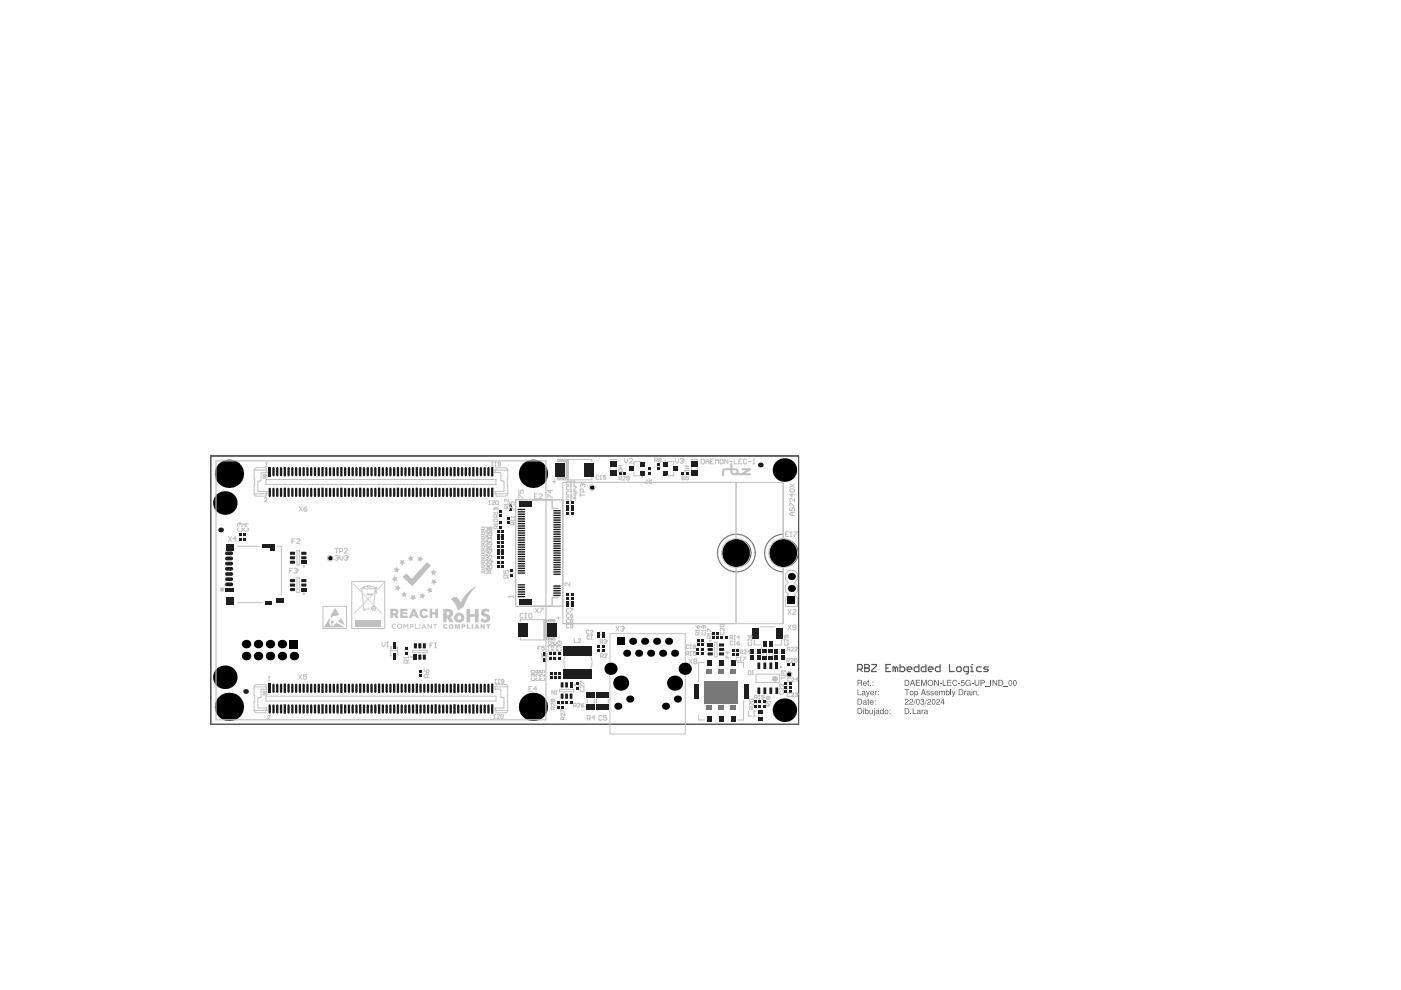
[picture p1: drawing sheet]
<svg xmlns="http://www.w3.org/2000/svg" width="297mm" height="210mm" viewBox="0 0 297 210" stroke-linecap="round" stroke-linejoin="round" font-family="sans-serif">
<path d="M44.7 96.7h124.6v56.9h-124.6z" fill="none" stroke="#000" stroke-width=".21"/>
<g fill="#787878">
<path d="M152.3 141.9h1.2v1h-1.2z" fill-rule="evenodd"/>
<path d="M154.8 141.9h1.2v1h-1.2z" fill-rule="evenodd"/>
<path d="M149.7 141.9h1.2v1h-1.2z" fill-rule="evenodd"/>
<path d="M149.7 149.5h1.2v1h-1.2z" fill-rule="evenodd"/>
<path d="M154.8 149.5h1.2v1h-1.2z" fill-rule="evenodd"/>
<path d="M152.3 149.5h1.2v1h-1.2z" fill-rule="evenodd"/>
<path d="M149.3 144.4h7.1v4.9h-7.1z" fill-rule="evenodd"/>
</g>
<g fill="none" stroke="#787878" stroke-width=".25">
<path d="M166 113.3a4 4 0 0 0-3.9 4 4 4 0 0 0 3.9 4"/>
<circle cx="156.1" cy="117.3" r="4"/>
</g>
<g fill="#5a5a5a">
<path d="M191.8 146.1h1v.2h-.4v1.1h-.2v-1.1h-.4z"/>
<path d="M196.5 146.6l.2-.1 .3 .1 .1 .2-.4-.2-.1 .2 .5 .3v.2l-.4 .1-.3-.1v-.2l.3 .2 .3-.1-.5-.3z"/>
<path d="M197.4 146.6h.5l.1 .2-.3-.2-.3 .1 .1 .1 .5 .2-.1 .4h-.6v-.3l.2 .2 .4-.1-.6-.3z"/>
<path d="M199.1 146.5l.2 .1 .2-.1h.7l.1 .9h-.1l-.1-.8-.3 .2v.6h-.1l-.2-.8-.2 .1v.7h-.2z"/>
<path d="M201.5 146.1h.1v1.3h-.1z"/>
<path d="M201.8 146.5h.1l.3 .7 .2-.7h.2l-.4 1.1-.2 .2-.1-.2 .2-.2z"/>
<path d="M204.5 146.5h.1v.2l.3-.2-.3 .3v.6h-.1z"/>
<path d="M206.4 146.5l.1 .1 .2-.1 .3 .1 .1 .8h-.2v-.6l-.1-.2-.2 .1-.1 .7h-.1z"/>
<path d="M191.9 148.3l.3-.1 .4 .1v.5l-.6 .4h.6v.2h-.8l.2-.4 .5-.4-.2-.3-.5 .3z"/>
<path d="M192.9 148.4l.2-.2 .4 .1v.5l-.6 .4h.7v.2h-.8l.1-.3 .5-.5-.1-.3-.5 .3z"/>
<path d="M194.1 148.2l-.5 1.2z"/>
<path d="M195.3 148.3l.3-.1 .3 .1-.1 .5 .2 .3-.2 .3h-.3l-.3-.1-.1-.3 .3 .3 .4-.2-.1-.2-.2-.1 .3-.4-.3-.1-.3 .3z"/>
<path d="M196.4 148.2l-.4 1.2z"/>
<path d="M196.7 148.3l.4-.1 .3 .2v.3l-.7 .5h.7v.2h-.8l.1-.3 .6-.5-.2-.2-.2-.1-.3 .3z"/>
<path d="M198.6 148.3l.4-.1 .3 .2v.3l-.7 .5h.7v.2h-.8l.1-.3 .6-.5-.1-.2-.3-.1-.3 .3z"/>
<path d="M193 151.2h.2v.2h-.2z"/>
<path d="M193.5 150.2h.2v1h.6v.2h-.8z"/>
<path d="M195.4 150.5h.1v.1l.3-.1-.3 .3v.6h-.1z"/>
<path d="M194.2 144.1h.9v.2h-.7v.4h.6v.1h-.6v.5h.7v.1h-.9z"/>
<path d="M195.3 144.1h.2l.4 1.1 .4-1.1h.2v1.3h-.2v-1l-.3 1h-.2l-.3-1v1h-.2z"/>
<path d="M198.1 144.1h.2l.6 1.1v-1.1h.2v1.3h-.2l-.7-1v1h-.1z"/>
<path d="M199.3 144.9l.4 .1z"/>
<path d="M199.9 144.1h.1v1.2h.7v.1h-.8z"/>
<path d="M200.9 144.1h.8v.2h-.7v.4h.7v.1h-.7v.5h.7v.1h-.8z"/>
<path d="M202.1 144.3l.5-.2 .3 .3 .1 .1-.6-.2-.3 .3v.5l.3 .2 .6-.3-.3 .4h-.3l-.4-.2-.1-.5z"/>
<path d="M203.2 144.9l.4 .1z"/>
<path d="M203.8 144.2h.7v.1h-.5l-.1 .4 .3-.1 .3 .4-.1 .3-.2 .1-.5-.2 .2-.1 .2 .2 .3-.2-.1-.3-.6 .1z"/>
<path d="M204.8 144.3l.3-.2 .6 .2 .1 .2-.5-.2h-.3l-.2 .6 .2 .3 .3 .1 .3-.1 .1-.3h-.4v-.1h.5v.6l-.1-.1-.3 .1-.6-.1-.1-.7z"/>
<path d="M206 144.9l.4 .1z"/>
<path d="M206.6 144.1h.2v1l.3 .2 .3-.1 .1-1.1h.1v1.1l-.1 .2h-.5l-.3-.1z"/>
<path d="M208.9 145.6l1 .1z"/>
<path d="M210 144.1h.2v1.3h-.2z"/>
<path d="M210.4 144.1h.2l.7 1.1v-1.1h.1v1.3h-.2l-.6-1v1h-.2z"/>
<path d="M212.8 145.6l1 .1z"/>
<path d="M184 148.3l.3 .2-.1 .1 .1 .8-.3-.1v-.7h-.1z"/>
<path d="M184.4 150.5h.1l.1 .8 .3-.1v-.7h.2v.9l-.7-.1z"/>
<path d="M181.8 146.1h.2v1.2h.6v.1h-.8z"/>
<path d="M183.6 146.5h.2l.2 .7 .3-.7h.1l-.6 1.3-.1-.2 .2-.2z"/>
<path d="M185.5 146.5l.2 .2 .3-.2v.1l-.3 .2v.6h-.2z"/>
<path d="M184 144.2l.3-.1-.1 .2v.2h.1l-.1 .1v.8h-.2v-.8h-.1z"/>
<path d="M184.5 145.2h.2v.2h-.2z"/>
<path d="M193 146.9a.3 .3 0 0 0 .6 0 .3 .3 0 0 0-.6 0zM192.8 146.9a.46 .46 0 0 1 .9 0 .46 .46 0 0 1-.9 0z"/>
<path d="M193.9 146.5h.5l.3 .3-.2 .6-.5-.1v.5h-.1zM194 146.9a.3 .3 0 0 0 .6 0 .3 .3 0 0 0-.6 0z"/>
<path d="M195.8 146.3l-.2 .6h.4zM195.7 146.1h.2l.4 1.3h-.2l-.1-.4h-.5l-.1 .4h-.2z"/>
<path d="M198.3 146.7v.2h.5l-.2-.3zM198.2 146.6l.2-.1 .4 .1 .1 .4h-.6l.2 .3 .4-.2-.1 .3h-.3l-.3-.1z"/>
<path d="M200.6 146.9a.3 .3 0 0 0 .6 0 .3 .3 0 0 0-.6 0zM200.5 146.1h.2v.5l.3-.1 .3 .2v.5l-.2 .2h-.6z"/>
<path d="M203.4 146.3v1h.4l.3-.3v-.5l-.3-.2zM203.3 146.1h.5l.4 .3v.6l-.2 .4h-.7z"/>
<path d="M205.1 147.1l.1 .2h.1l.2-.1 .1-.2zM205.1 146.6h.6l.1 .8-.8-.1 .1-.3 .5-.2-.2-.2-.4 .2z"/>
<path d="M206 146.1h.1v.2h-.1zM206 146.5h.1v.9h-.1z"/>
<path d="M194.4 148.4v.6a.28 .28 0 0 0 .4 .2 .28 .28 0 0 0 .1-.4l-.2-.4zM194.3 148.3l.4-.1 .3 .3v.6l-.3 .3-.4-.2z"/>
<path d="M197.8 148.4l-.1 .7 .3 .2 .2-.3-.1-.5-.1-.2zM197.7 148.3l.3-.1 .3 .2v.7l-.2 .3h-.3l-.2-.3z"/>
<path d="M199.9 148.4l-.3 .6h.3zM200 148.2h.1v.8h.2v.1h-.2v.3h-.2v-.3h-.5z"/>
<path d="M192 150.3v.9h.5l.1-.3v-.5zM191.8 150.2h.6l.3 .1 .1 .5-.3 .5-.7 .1z"/>
<path d="M194.6 151.1v.2h.2l.2-.3zM194.5 150.6l.3-.1 .3 .1 .1 .8-.8-.1 .1-.3 .5-.2-.1-.2-.5 .2z"/>
<path d="M196.1 151v.2l.1 .1 .3-.2v-.1zM196 150.6l.3-.1 .3 .1 .2 .8-.8-.1v-.3l.5-.2-.1-.2-.4 .2z"/>
<path d="M192 144.3v1l.5-.1 .1-.2v-.6zM191.8 144.1l.7 .1 .3 .3v.5l-.3 .4h-.7z"/>
<path d="M193.5 144.3l-.2 .6h.4zM193.4 144.1h.2l.4 1.3h-.2l-.1-.4h-.5l-.1 .4h-.2z"/>
<path d="M196.8 144.8a.5 .5 0 0 0 1 0 .5 .5 0 0 0-1 0zM196.7 144.8a.63 .63 0 0 1 1.2 0 .63 .63 0 0 1-1.2 0z"/>
<path d="M208.1 144.3v.4l.5-.1-.1-.3zM207.9 144.1l.7 .1 .2 .2-.2 .4-.5 .1v.5h-.2z"/>
<path d="M211.9 144.3v1h.4l.2-.3v-.5l-.1-.2zM211.7 144.1l.6 .1 .3 .2 .1 .5-.3 .5h-.7z"/>
<path d="M214.1 144.4l-.1 .5 .2 .4 .2-.1 .1-.5-.2-.4zM213.9 144.3l.4-.1 .2 .2 .1 .5-.3 .5-.4-.2z"/>
<path d="M215 144.4l-.1 .6 .3 .3 .2-.2v-.6l-.2-.2zM214.9 144.3l.3-.1 .3 .2 .1 .6-.3 .4-.5-.2z"/>
<path d="M182 148.3v1l.5-.1 .2-.4-.1-.4zM181.8 148.1h.6l.3 .3 .1 .5-.2 .4-.8 .1z"/>
<path d="M183.1 149.1l.2 .2 .3-.3zM183.1 148.6h.6l.1 .8h-.8l.1-.5 .5-.1-.1-.2-.5 .2z"/>
<path d="M184.6 148.7v.2h.5l-.2-.3zM184.5 148.6l.2-.1 .4 .1 .1 .4h-.6l.2 .3 .4-.2-.2 .3h-.3l-.2-.2z"/>
<path d="M185.5 148.5h.2v.2h-.2zM185.5 149.2h.2v.2h-.2z"/>
<path d="M182 150.3v.9h.5l.2-.4-.1-.4zM181.8 150.2l.9 .1 .1 .6-.2 .4-.8 .1z"/>
<path d="M183 150.2h.2v.1h-.2zM183 150.5h.2v.9h-.2z"/>
<path d="M183.4 150.9a.35 .35 0 0 0 .7 0 .35 .35 0 0 0-.7 0zM183.4 150.2h.1v.4l.3-.1 .3 .2 .1 .5-.3 .2-.4-.1-.1 .1z"/>
<path d="M185.3 150.2h.1v.1h-.1zM185.3 150.5h.1v1.1l-.2 .2 .1-.2z"/>
<path d="M185.8 151.1l.1 .2h.2l.1-.3zM185.7 150.6l.3-.1 .3 .1 .2 .8-.8-.1v-.3l.5-.2-.1-.2-.4 .2z"/>
<path d="M186.7 150.6l.2-.1 .3 .1v-.4h.2v1.2l-.2-.1-.3 .1-.3-.1zM186.8 150.7v.5l.3 .1 .1-.5-.2-.2z"/>
<path d="M187.6 150.9a.35 .35 0 0 0 .7 0 .35 .35 0 0 0-.7 0zM187.5 150.9a.45 .45 0 0 1 .9 0 .45 .45 0 0 1-.9 0z"/>
<path d="M188.6 150.5h.2v.2h-.2zM188.6 151.2h.2v.2h-.2z"/>
<path d="M182.9 147.1l.2 .2 .2-.3zM182.8 146.6l.2-.1 .4 .1 .1 .8-.8-.1 .2-.4 .4-.1-.1-.2-.4 .2z"/>
<path d="M184.7 146.7v.2h.5l-.1-.3zM184.6 146.6l.4-.1 .2 .1 .1 .4h-.6l.1 .3 .5-.2-.2 .3h-.2l-.3-.1z"/>
<path d="M186.2 146.5h.1v.2h-.1zM186.2 147.2h.1v.2h-.1z"/>
<path d="M182 144.3v.4l.6-.1-.1-.3zM181.8 144.1l.9 .1 .1 .3-.2 .3 .2 .6h-.2l-.1-.5h-.5v.5h-.2z"/>
<path d="M183.2 144.7l-.1 .2h.5l-.2-.3zM183.1 144.6l.3-.1 .3 .2 .1 .3h-.7l.2 .3 .4-.2-.2 .3h-.3l-.2-.2z"/>
<path d="M185 144.5h.2v.2h-.2zM185 145.2h.2v.2h-.2z"/>
</g>
<g fill="none" stroke="#5a5a5a" stroke-width=".25">
<path d="M181.8 141.9h.8l.2-.3v-.5l-.2-.2h-.8v1.5M182.3 141.9l.5 .5M183.3 141.6h.1M183.3 140.9h.8l.2 .2v.3l-.2 .2 .2 .3v.2l-.2 .3h-.8zM183.3 141.6h.8M184.8 140.9h1v.2l-1 1v.3h1M187.8 141.6h.5M188.8 140.9h-1v1.5h1M189.8 141.6l-.2-.2h-.3v1M189.8 141.6v.8M189.8 141.6l.3-.2 .2 .2v.8M190.8 140.9v1.5h.8l.2-.3v-.5l-.2-.2h-.8"/>
<path d="M192.3 141.9h1v-.3l-.2-.2h-.5l-.3 .2v.5l.3 .3h.5M194.8 140.9v1.5h-.7l-.3-.3v-.5l.3-.2h.7M196.3 140.9v1.5h-.7l-.3-.3v-.5l.3-.2h.7M196.8 141.9h1v-.3l-.2-.2h-.5l-.3 .2v.5l.3 .3h.5M199.3 140.9v1.5h-.7l-.3-.3v-.5l.3-.2h.7M201.3 140.9v1.5h1M202.8 141.6l.3-.2h.5l.2 .2v.5l-.2 .3h-.5l-.3-.3zM205.3 142.4h-.7l-.3-.3v-.5l.3-.2h.7v1.2l-.2 .3h-.3M205.8 142.4h.5M205.8 141.4h.3v1M206.1 140.9h.1M208.1 141.4h-.8l-.2 .2v.5l.2 .3h.8"/>
<path d="M209.6 141.4h-.8l-.2 .2 .2 .3h.5l.3 .2-.3 .3h-.7"/>
</g>
<g fill="#000">
<circle cx="166.3" cy="99.7" r="2.5"/>
<circle cx="47.7" cy="106.7" r="2.5"/>
<circle cx="48.5" cy="100.5" r="3"/>
<circle cx="70" cy="118.4" r=".44"/>
<circle cx="113" cy="100.5" r="3"/>
<circle cx="125.5" cy="103.4" r=".44"/>
<circle cx="156.1" cy="117.3" r="3"/>
<circle cx="166.1" cy="117.3" r="3"/>
<circle cx="52.2" cy="139.1" r=".9"/>
<circle cx="52.2" cy="136.6" r=".9"/>
<circle cx="54.7" cy="136.6" r=".9"/>
<circle cx="54.7" cy="139.1" r=".9"/>
<circle cx="57.2" cy="136.6" r=".9"/>
<circle cx="57.2" cy="139.1" r=".9"/>
<circle cx="59.8" cy="136.6" r=".9"/>
<circle cx="59.8" cy="139.1" r=".9"/>
<circle cx="62.3" cy="139.1" r=".9"/>
<circle cx="132.9" cy="138.5" r=".75"/>
<circle cx="134.1" cy="136" r=".75"/>
<circle cx="135.4" cy="138.5" r=".75"/>
<circle cx="136.7" cy="136" r=".75"/>
<circle cx="137.9" cy="138.5" r=".75"/>
<circle cx="139.2" cy="136" r=".75"/>
<circle cx="140.5" cy="138.5" r=".75"/>
<circle cx="141.8" cy="136" r=".75"/>
<circle cx="143" cy="138.5" r=".75"/>
<circle cx="167.8" cy="124.8" r=".75"/>
<circle cx="167.8" cy="122.2" r=".75"/>
<circle cx="47.7" cy="143.6" r="2.5"/>
<circle cx="48.5" cy="149.9" r="3"/>
<circle cx="113" cy="149.9" r="3"/>
<circle cx="129.4" cy="141.8" r="1.3"/>
<circle cx="131" cy="149.7" r=".75"/>
<circle cx="131.6" cy="144.8" r="1.6"/>
<circle cx="133.5" cy="148.2" r=".75"/>
<circle cx="141.1" cy="149.7" r=".75"/>
<circle cx="143" cy="144.8" r="1.6"/>
<circle cx="143.6" cy="148.2" r=".75"/>
<circle cx="145.2" cy="141.8" r="1.3"/>
<circle cx="166.3" cy="150.6" r="2.5"/>
<circle cx="167.3" cy="143" r=".44"/>
</g>
<g fill="#000">
<path d="M61.4 135.7h1.8v1.8h-1.8z" fill-rule="evenodd"/>
<path d="M130.9 135.2h1.4v1.5h-1.4z" fill-rule="evenodd"/>
<path d="M167 126.6h1.5v1.5h-1.5z" fill-rule="evenodd"/>
</g>
<g fill="#1e1e1e">
<path d="M133.5 98.9h1v.9h-1z" fill-rule="evenodd"/>
<path d="M135.7 98h1v.8h-1z" fill-rule="evenodd"/>
<path d="M135.7 99.9h1v.8h-1z" fill-rule="evenodd"/>
<path d="M142.8 98.9h.9v.9h-.9z" fill-rule="evenodd"/>
<path d="M140.6 99.9h.9v.8h-.9z" fill-rule="evenodd"/>
<path d="M140.6 98h.9v.8h-.9z" fill-rule="evenodd"/>
<path d="M120 125.8h.6v.5h-.6z" fill-rule="evenodd"/>
<path d="M121 125.8h.6v.5h-.6z" fill-rule="evenodd"/>
<path d="M63.9 118.9h1.1v.6h-1.1z" fill-rule="evenodd"/>
<path d="M63.9 118.1l.1-.2h.8l.2 .5-.2 .2h-.8z" fill-rule="evenodd"/>
<path d="M63.9 117.1l.1-.1h.8l.2 .5-.2 .1h-.8z" fill-rule="evenodd"/>
<path d="M61.5 117.1l.1-.1h.8l.2 .5-.2 .1h-.8z" fill-rule="evenodd"/>
<path d="M61.6 117.9h.8l.2 .5-.2 .2h-.8l-.1-.2z" fill-rule="evenodd"/>
<path d="M61.6 118.9h.8l.2 .5-.2 .1h-.8l-.1-.1z" fill-rule="evenodd"/>
<path d="M47.9 115.5h1.5v1.3h-1.5z" fill-rule="evenodd"/>
<path d="M47.9 126.7h1.5v1.5h-1.5z" fill-rule="evenodd"/>
</g>
<g fill="#1e1e1e">
<path d="M64.8 118.4h.2l-.2 .2z"/>
<path d="M64.8 117.9l.2 .2h-.2z"/>
<path d="M63.9 118l.1-.1v.2h-.1z"/>
<path d="M63.9 118.4h.1v.2z"/>
<path d="M64.8 117.5h.2l-.2 .1z"/>
<path d="M64.8 117l.2 .1h-.2z"/>
<path d="M63.9 117h.1v.1h-.1z"/>
<path d="M63.9 117.5h.1v.1z"/>
<path d="M62.4 117.5h.2l-.2 .1z"/>
<path d="M62.4 117l.2 .1h-.2z"/>
<path d="M61.5 117h.1v.1h-.1z"/>
<path d="M61.5 117.5h.1v.1z"/>
<path d="M62.4 118.4h.2l-.2 .2z"/>
<path d="M62.4 117.9l.2 .2h-.2z"/>
<path d="M61.5 118l.1-.1v.2h-.1z"/>
<path d="M61.5 118.4h.1v.2z"/>
<path d="M62.4 119.4h.2l-.2 .1z"/>
<path d="M62.4 118.9l.2 .1h-.2z"/>
<path d="M61.5 118.9h.1v.1h-.1z"/>
<path d="M61.5 119.4h.1v.1z"/>
</g>
<path d="M48.1 117.3h.9M48.1 118.4h.9M48.1 119.5h.9M48.1 120.6h.9M48.1 121.7h.9M48.1 122.8h.9M48.1 123.9h.9" fill="none" stroke="#1e1e1e" stroke-width=".8"/>
<g fill="#1e1e1e">
<path d="M47.7 124.6h1.7v.8h-1.7z" fill-rule="evenodd"/>
<path d="M56.2 127.4h1.4v.8h-1.4z" fill-rule="evenodd"/>
<path d="M58.6 126.8h1.5v1h-1.5z" fill-rule="evenodd"/>
<path d="M57.3 115.5h1v1.4h-1z" fill-rule="evenodd"/>
<path d="M55.5 115.5h1.5v.8h-1.5z" fill-rule="evenodd"/>
<path d="M117.3 124.2l1.5-.1 .1 .2-1.5 .1z" fill-rule="evenodd"/>
<path d="M117.3 124.7l1.5-.1 .1 .2-1.5 .1z" fill-rule="evenodd"/>
<path d="M117.3 108.2l1.5-.1 .1 .2-1.5 .1z" fill-rule="evenodd"/>
<path d="M117.3 108.7l1.5-.1 .1 .2-1.5 .1z" fill-rule="evenodd"/>
<path d="M117.3 109.2l1.5-.1 .1 .2-1.5 .1z" fill-rule="evenodd"/>
<path d="M117.3 109.7l1.5-.1 .1 .2-1.5 .1z" fill-rule="evenodd"/>
<path d="M117.3 110.2l1.5-.1 .1 .2-1.5 .1z" fill-rule="evenodd"/>
<path d="M117.3 110.7l1.5-.1 .1 .2-1.5 .1z" fill-rule="evenodd"/>
<path d="M117.3 111.2l1.5-.1 .1 .2-1.5 .1z" fill-rule="evenodd"/>
<path d="M117.3 111.7l1.5-.1 .1 .2-1.5 .1z" fill-rule="evenodd"/>
<path d="M117.3 112.2l1.5-.1 .1 .2-1.5 .1z" fill-rule="evenodd"/>
<path d="M117.3 112.7l1.5-.1 .1 .2-1.5 .1z" fill-rule="evenodd"/>
<path d="M117.3 113.2l1.5-.1 .1 .2-1.5 .1z" fill-rule="evenodd"/>
<path d="M117.3 113.7l1.5-.1 .1 .2-1.5 .1z" fill-rule="evenodd"/>
<path d="M117.3 114.2l1.5-.1 .1 .2-1.5 .1z" fill-rule="evenodd"/>
<path d="M117.3 114.7l1.5-.1 .1 .2-1.5 .1z" fill-rule="evenodd"/>
<path d="M117.3 115.2l1.5-.1 .1 .2-1.5 .1z" fill-rule="evenodd"/>
<path d="M117.3 115.7l1.5-.1 .1 .2-1.5 .1z" fill-rule="evenodd"/>
<path d="M117.3 116.2l1.5-.1 .1 .2-1.5 .1z" fill-rule="evenodd"/>
<path d="M117.3 116.7l1.5-.1 .1 .2-1.5 .1z" fill-rule="evenodd"/>
<path d="M117.3 117.2l1.5-.1 .1 .2-1.5 .1z" fill-rule="evenodd"/>
<path d="M117.3 117.7l1.5-.1 .1 .2-1.5 .1z" fill-rule="evenodd"/>
<path d="M117.3 118.2l1.5-.1 .1 .2-1.5 .1z" fill-rule="evenodd"/>
<path d="M117.3 118.7l1.5-.1 .1 .2-1.5 .1z" fill-rule="evenodd"/>
<path d="M117.3 119.2l1.5-.1 .1 .2-1.5 .1z" fill-rule="evenodd"/>
<path d="M117.3 119.7l1.5-.1 .1 .2-1.5 .1z" fill-rule="evenodd"/>
<path d="M117.3 120.2l1.5-.1 .1 .2-1.5 .1z" fill-rule="evenodd"/>
<path d="M117.3 120.7l1.5-.1 .1 .2-1.5 .1z" fill-rule="evenodd"/>
<path d="M117.3 121.2l1.5-.1 .1 .2-1.5 .1z" fill-rule="evenodd"/>
<path d="M117.3 121.7l1.5-.1 .1 .2-1.5 .1z" fill-rule="evenodd"/>
<path d="M117.3 125.2l1.5-.1 .1 .2-1.5 .1z" fill-rule="evenodd"/>
<path d="M117.3 125.7l1.5-.1 .1 .2-1.5 .1z" fill-rule="evenodd"/>
<path d="M117.3 126.2l1.5-.1 .1 .2-1.5 .1z" fill-rule="evenodd"/>
<path d="M109.8 115.4h1.5v.2l-1.4 .1z" fill-rule="evenodd"/>
<path d="M109.8 115.9h1.5v.2l-1.4 .1z" fill-rule="evenodd"/>
<path d="M109.8 116.4h1.5v.2l-1.4 .1z" fill-rule="evenodd"/>
<path d="M109.9 116.9h1.4v.2l-1.4 .1z" fill-rule="evenodd"/>
<path d="M109.8 117.4h1.5v.2l-1.4 .1z" fill-rule="evenodd"/>
<path d="M109.8 117.9h1.5v.2l-1.4 .1z" fill-rule="evenodd"/>
<path d="M109.8 118.4h1.5v.2l-1.4 .1z" fill-rule="evenodd"/>
<path d="M109.9 118.9h1.4v.2l-1.4 .1z" fill-rule="evenodd"/>
<path d="M109.8 119.4h1.5v.2l-1.4 .1z" fill-rule="evenodd"/>
<path d="M109.8 119.9h1.5v.2l-1.4 .1z" fill-rule="evenodd"/>
<path d="M109.8 120.4h1.5v.2l-1.4 .1z" fill-rule="evenodd"/>
<path d="M109.8 120.9h1.5v.2l-1.4 .1z" fill-rule="evenodd"/>
<path d="M109.8 121.4h1.5v.2l-1.4 .1z" fill-rule="evenodd"/>
<path d="M109.8 124.9l1.5-.1v.3h-1.4z" fill-rule="evenodd"/>
<path d="M109.8 125.4l1.5-.1v.3h-1.4z" fill-rule="evenodd"/>
<path d="M109.8 126.4l1.5-.1v.3h-1.4z" fill-rule="evenodd"/>
<path d="M110 106.3h2.7v1.2h-2.7z" fill-rule="evenodd"/>
<path d="M110 127h2.7v1.2h-2.7z" fill-rule="evenodd"/>
<path d="M109.8 125.9l1.5-.1v.3h-1.4z" fill-rule="evenodd"/>
<path d="M109.9 114.9h1.4v.2l-1.4 .1z" fill-rule="evenodd"/>
<path d="M109.8 114.4h1.5v.2l-1.4 .1z" fill-rule="evenodd"/>
<path d="M109.8 113.9h1.5v.2l-1.4 .1z" fill-rule="evenodd"/>
<path d="M109.8 113.4h1.5v.2l-1.4 .1z" fill-rule="evenodd"/>
<path d="M109.9 112.9h1.4v.2l-1.4 .1z" fill-rule="evenodd"/>
<path d="M109.8 112.4h1.5v.2l-1.4 .1z" fill-rule="evenodd"/>
<path d="M109.8 111.9h1.5v.2l-1.4 .1z" fill-rule="evenodd"/>
<path d="M109.8 111.4h1.5v.2l-1.4 .1z" fill-rule="evenodd"/>
<path d="M109.9 110.9h1.4v.2l-1.4 .1z" fill-rule="evenodd"/>
<path d="M109.8 110.4h1.5v.2l-1.4 .1z" fill-rule="evenodd"/>
<path d="M109.8 109.9h1.5v.2l-1.4 .1z" fill-rule="evenodd"/>
<path d="M109.8 109.4h1.5v.2l-1.4 .1z" fill-rule="evenodd"/>
<path d="M109.9 108.9h1.4v.2l-1.4 .1z" fill-rule="evenodd"/>
<path d="M109.8 108.4h1.5v.2l-1.4 .1z" fill-rule="evenodd"/>
<path d="M109.8 107.9h1.5v.2l-1.4 .1z" fill-rule="evenodd"/>
<path d="M109.8 124.4l1.5-.1v.3h-1.4z" fill-rule="evenodd"/>
<path d="M109.8 123.9l1.5-.1v.3h-1.4z" fill-rule="evenodd"/>
<path d="M109.9 132.1h2.1v2.9h-2.1z" fill-rule="evenodd"/>
<path d="M116.1 132.1h2v2.9h-2z" fill-rule="evenodd"/>
<path d="M108.2 121.8h.5v.6h-.5z" fill-rule="evenodd"/>
<path d="M108.2 120.8h.5v.6h-.5z" fill-rule="evenodd"/>
<path d="M106.3 119.8h.6v.5h-.6z" fill-rule="evenodd"/>
<path d="M105.3 119.8h.6v.5h-.6z" fill-rule="evenodd"/>
<path d="M106.3 119h.6v.5h-.6z" fill-rule="evenodd"/>
<path d="M105.3 119h.6v.5h-.6z" fill-rule="evenodd"/>
<path d="M106.3 118h.6v.5h-.6z" fill-rule="evenodd"/>
<path d="M105.3 118h.6v.5h-.6z" fill-rule="evenodd"/>
<path d="M106.3 117.2h.6v.5h-.6z" fill-rule="evenodd"/>
<path d="M105.3 117.2h.6v.5h-.6z" fill-rule="evenodd"/>
<path d="M105.3 116.4h.6v.5h-.6z" fill-rule="evenodd"/>
<path d="M106.3 116.4h.6v.5h-.6z" fill-rule="evenodd"/>
<path d="M105.3 115.6h.6v.5h-.6z" fill-rule="evenodd"/>
<path d="M106.3 115.6h.6v.5h-.6z" fill-rule="evenodd"/>
<path d="M105.3 114.8h.6v.5h-.6z" fill-rule="evenodd"/>
<path d="M106.3 114.8h.6v.5h-.6z" fill-rule="evenodd"/>
<path d="M105.3 114h.6v.5h-.6z" fill-rule="evenodd"/>
<path d="M106.3 114h.6v.5h-.6z" fill-rule="evenodd"/>
<path d="M105.3 113.2h.6v.5h-.6z" fill-rule="evenodd"/>
<path d="M106.3 113.2h.6v.5h-.6z" fill-rule="evenodd"/>
<path d="M105.3 112.4h.6v.5h-.6z" fill-rule="evenodd"/>
<path d="M106.3 112.4h.6v.5h-.6z" fill-rule="evenodd"/>
<path d="M108.1 107.8h.5v.6h-.5z" fill-rule="evenodd"/>
<path d="M108.1 106.8h.5v.6h-.5z" fill-rule="evenodd"/>
<path d="M107.6 109.6h.5v.6h-.5z" fill-rule="evenodd"/>
<path d="M107.6 110.6h.5v.6h-.5z" fill-rule="evenodd"/>
<path d="M105.9 110.5h.5v.6h-.5z" fill-rule="evenodd"/>
<path d="M105.9 111.5h.5v.6h-.5z" fill-rule="evenodd"/>
<path d="M105.9 108.1h.5v.6h-.5z" fill-rule="evenodd"/>
<path d="M105.9 109.1h.5v.6h-.5z" fill-rule="evenodd"/>
<path d="M139.3 98.1h.5v.6h-.5z" fill-rule="evenodd"/>
<path d="M139.3 99.1h.5v.6h-.5z" fill-rule="evenodd"/>
<path d="M137.4 99h.5v.6h-.5z" fill-rule="evenodd"/>
<path d="M137.4 100h.5v.6h-.5z" fill-rule="evenodd"/>
<path d="M56.9 99h.5v2h-.5z" fill-rule="evenodd"/>
</g>
<g fill="#1e1e1e">
<path d="M117.3 124.8l.1 .1z"/>
<path d="M118.8 124.6l.1 .1z"/>
<path d="M118.8 108.6l.1 .1z"/>
<path d="M117.3 109.3l.1 .1z"/>
<path d="M118.8 110.6l.1 .1z"/>
<path d="M118.8 112.6l.1 .1z"/>
<path d="M118.8 114.6l.1 .1z"/>
<path d="M118.8 115.6l.1 .1z"/>
<path d="M118.8 116.6l.1 .1z"/>
<path d="M118.8 117.6l.1 .1z"/>
<path d="M118.8 118.6l.1 .1z"/>
<path d="M118.8 119.6l.1 .1z"/>
<path d="M118.8 120.6l.1 .1z"/>
<path d="M118.8 121.6l.1 .1z"/>
<path d="M118.8 125.6l.1 .1z"/>
<path d="M109.8 116.1l.1 .1z"/>
<path d="M109.8 117.1l.1 .1z"/>
<path d="M109.8 118.1l.1 .1z"/>
<path d="M109.8 119.1l.1 .1z"/>
<path d="M109.8 120.1l.1 .1z"/>
<path d="M109.8 121.1l.1 .1z"/>
<path d="M109.8 125.1h.1z"/>
<path d="M109.8 126.1h.1z"/>
<path d="M109.8 115.1l.1 .1z"/>
<path d="M109.8 114.1l.1 .1z"/>
<path d="M109.8 113.1l.1 .1z"/>
<path d="M109.8 112.1l.1 .1z"/>
<path d="M109.8 111.1l.1 .1z"/>
<path d="M109.8 110.1l.1 .1z"/>
<path d="M109.8 109.1l.1 .1z"/>
<path d="M109.8 108.1l.1 .1z"/>
<path d="M109.8 124.1h.1z"/>
</g>
<path d="M58 99.3v1.5M58.8 99.3v1.5M59.6 99.3v1.5M57.2 103.6v1.5M58 103.6v1.5M58.8 103.6v1.5M59.6 103.6v1.5" fill="none" stroke="#1e1e1e" stroke-width=".5"/>
<g fill="#1e1e1e">
<path d="M60.1 99.1l.2-.1 .3 .1v1.8l-.1 .1-.4-.1z" fill-rule="evenodd"/>
<path d="M60.1 103.5l.2-.1 .3 .1v1.8l-.1 .1-.4-.1z" fill-rule="evenodd"/>
</g>
<g fill="#1e1e1e">
<path d="M60.1 100.9l.2 .1z"/>
<path d="M60.5 100.9h.1l-.1 .1z"/>
<path d="M60.5 99l.1 .1z"/>
<path d="M60.2 99l.1 .1z"/>
<path d="M60.1 105.3l.2 .1z"/>
<path d="M60.5 105.3h.1l-.1 .1z"/>
<path d="M60.5 103.4l.1 .1z"/>
<path d="M60.2 103.4l.1 .1z"/>
</g>
<g fill="none" stroke="#1e1e1e" stroke-width=".5">
<path d="M61.2 99.3v1.5M62 99.3v1.5M62.8 99.3v1.5M63.6 99.3v1.5M64.4 99.3v1.5M65.2 99.3v1.5M66 99.3v1.5M66.8 99.3v1.5M67.6 99.3v1.5M61.2 103.6v1.5M62 103.6v1.5M62.8 103.6v1.5"/>
<path d="M63.6 103.6v1.5M64.4 103.6v1.5M65.2 103.6v1.5M66 103.6v1.5M66.8 103.6v1.5M67.6 103.6v1.5"/>
</g>
<g fill="#1e1e1e">
<path d="M68.1 99.1l.2-.1 .3 .1v1.8l-.1 .1-.4-.1z" fill-rule="evenodd"/>
<path d="M68.1 103.5l.2-.1 .3 .1v1.8l-.1 .1-.4-.1z" fill-rule="evenodd"/>
</g>
<g fill="#1e1e1e">
<path d="M68.1 100.9l.2 .1z"/>
<path d="M68.5 100.9h.1l-.1 .1z"/>
<path d="M68.5 99l.1 .1z"/>
<path d="M68.2 99l.1 .1z"/>
<path d="M68.1 105.3l.2 .1z"/>
<path d="M68.5 105.3h.1l-.1 .1z"/>
<path d="M68.5 103.4l.1 .1z"/>
<path d="M68.2 103.4l.1 .1z"/>
</g>
<path d="M69.2 99.3v1.5M70 99.3v1.5M70.8 99.3v1.5M71.6 99.3v1.5M69.2 103.6v1.5M70 103.6v1.5M70.8 103.6v1.5M71.6 103.6v1.5" fill="none" stroke="#1e1e1e" stroke-width=".5"/>
<g fill="#1e1e1e">
<path d="M72.1 99.1l.2-.1 .3 .1v1.8l-.1 .1-.4-.1z" fill-rule="evenodd"/>
<path d="M72.1 103.5l.2-.1 .3 .1v1.8l-.1 .1-.4-.1z" fill-rule="evenodd"/>
</g>
<g fill="#1e1e1e">
<path d="M72.1 100.9l.2 .1z"/>
<path d="M72.5 100.9h.1l-.1 .1z"/>
<path d="M72.5 99l.1 .1z"/>
<path d="M72.2 99l.1 .1z"/>
<path d="M72.1 105.3l.2 .1z"/>
<path d="M72.5 105.3h.1l-.1 .1z"/>
<path d="M72.5 103.4l.1 .1z"/>
<path d="M72.2 103.4l.1 .1z"/>
</g>
<path d="M73.2 99.3v1.5M74 99.3v1.5M74.8 99.3v1.5M75.6 99.3v1.5M73.2 103.6v1.5M74 103.6v1.5M74.8 103.6v1.5M75.6 103.6v1.5" fill="none" stroke="#1e1e1e" stroke-width=".5"/>
<g fill="#1e1e1e">
<path d="M76.1 99.1l.2-.1 .3 .1v1.8l-.1 .1-.4-.1z" fill-rule="evenodd"/>
<path d="M76.1 103.5l.2-.1 .3 .1v1.8l-.1 .1-.4-.1z" fill-rule="evenodd"/>
</g>
<g fill="#1e1e1e">
<path d="M76.1 100.9l.2 .1z"/>
<path d="M76.5 100.9h.1l-.1 .1z"/>
<path d="M76.5 99l.1 .1z"/>
<path d="M76.2 99l.1 .1z"/>
<path d="M76.1 105.3l.2 .1z"/>
<path d="M76.5 105.3h.1l-.1 .1z"/>
<path d="M76.5 103.4l.1 .1z"/>
<path d="M76.2 103.4l.1 .1z"/>
</g>
<path d="M77.2 99.3v1.5M78 99.3v1.5M78.8 99.3v1.5M79.6 99.3v1.5M77.2 103.6v1.5M78 103.6v1.5M78.8 103.6v1.5M79.6 103.6v1.5" fill="none" stroke="#1e1e1e" stroke-width=".5"/>
<g fill="#1e1e1e">
<path d="M80.1 99.1l.1-.1 .4 .1v1.8l-.1 .1-.4-.1z" fill-rule="evenodd"/>
<path d="M80.1 103.5l.1-.1 .4 .1v1.8l-.1 .1-.4-.1z" fill-rule="evenodd"/>
</g>
<g fill="#1e1e1e">
<path d="M80.1 100.9l.1 .1z"/>
<path d="M80.5 100.9h.1l-.1 .1z"/>
<path d="M80.5 99l.1 .1z"/>
<path d="M80.2 99v.1z"/>
<path d="M80.1 105.3l.1 .1z"/>
<path d="M80.5 105.3h.1l-.1 .1z"/>
<path d="M80.5 103.4l.1 .1z"/>
<path d="M80.2 103.4v.1z"/>
</g>
<path d="M81.2 99.3v1.5M82 99.3v1.5M82.8 99.3v1.5M83.6 99.3v1.5M81.2 103.6v1.5M82 103.6v1.5M82.8 103.6v1.5M83.6 103.6v1.5" fill="none" stroke="#1e1e1e" stroke-width=".5"/>
<g fill="#1e1e1e">
<path d="M84.1 99.1l.1-.1 .4 .1v1.8l-.1 .1-.4-.1z" fill-rule="evenodd"/>
<path d="M84.1 103.5l.1-.1 .4 .1v1.8l-.1 .1-.4-.1z" fill-rule="evenodd"/>
</g>
<g fill="#1e1e1e">
<path d="M84.1 100.9l.1 .1z"/>
<path d="M84.5 100.9h.1l-.1 .1z"/>
<path d="M84.5 99l.1 .1z"/>
<path d="M84.2 99v.1z"/>
<path d="M84.1 105.3l.1 .1z"/>
<path d="M84.5 105.3h.1l-.1 .1z"/>
<path d="M84.5 103.4l.1 .1z"/>
<path d="M84.2 103.4v.1z"/>
</g>
<path d="M85.2 99.3v1.5M86 99.3v1.5M86.8 99.3v1.5M87.6 99.3v1.5M85.2 103.6v1.5M86 103.6v1.5M86.8 103.6v1.5M87.6 103.6v1.5" fill="none" stroke="#1e1e1e" stroke-width=".5"/>
<g fill="#1e1e1e">
<path d="M88.1 99.1l.1-.1 .4 .1v1.8l-.1 .1-.4-.1z" fill-rule="evenodd"/>
<path d="M88.1 103.5l.1-.1 .4 .1v1.8l-.1 .1-.4-.1z" fill-rule="evenodd"/>
<path d="M104.1 103.5l.1-.1 .4 .1v1.8l-.1 .1-.4-.1z" fill-rule="evenodd"/>
<path d="M104.1 99.1l.1-.1 .4 .1v1.8l-.1 .1-.4-.1z" fill-rule="evenodd"/>
</g>
<g fill="#1e1e1e">
<path d="M88.1 100.9l.1 .1z"/>
<path d="M88.5 100.9h.1l-.1 .1z"/>
<path d="M88.5 99l.1 .1z"/>
<path d="M88.2 99v.1z"/>
<path d="M88.1 105.3l.1 .1z"/>
<path d="M88.5 105.3h.1l-.1 .1z"/>
<path d="M88.5 103.4l.1 .1z"/>
<path d="M88.2 103.4v.1z"/>
<path d="M104.1 105.3l.1 .1z"/>
<path d="M104.5 105.3h.1l-.1 .1z"/>
<path d="M104.5 103.4l.1 .1z"/>
<path d="M104.1 103.4l.1 .1z"/>
<path d="M104.1 100.9l.1 .1z"/>
<path d="M104.5 100.9h.1l-.1 .1z"/>
<path d="M104.5 99l.1 .1z"/>
<path d="M104.1 99l.1 .1z"/>
</g>
<path d="M101.2 99.3v1.5M102 99.3v1.5M102.8 99.3v1.5M103.6 99.3v1.5M101.2 103.6v1.5M102 103.6v1.5M102.8 103.6v1.5M103.6 103.6v1.5" fill="none" stroke="#1e1e1e" stroke-width=".5"/>
<g fill="#1e1e1e">
<path d="M100.1 103.5l.1-.1 .4 .1v1.8l-.1 .1-.4-.1z" fill-rule="evenodd"/>
<path d="M100.1 99.1l.1-.1 .4 .1v1.8l-.1 .1-.4-.1z" fill-rule="evenodd"/>
</g>
<g fill="#1e1e1e">
<path d="M100.1 105.3l.1 .1z"/>
<path d="M100.5 105.3h.1l-.1 .1z"/>
<path d="M100.5 103.4l.1 .1z"/>
<path d="M100.1 103.4l.1 .1z"/>
<path d="M100.1 100.9l.1 .1z"/>
<path d="M100.5 100.9h.1l-.1 .1z"/>
<path d="M100.5 99l.1 .1z"/>
<path d="M100.1 99l.1 .1z"/>
</g>
<path d="M97.2 99.3v1.5M98 99.3v1.5M98.8 99.3v1.5M99.6 99.3v1.5M97.2 103.6v1.5M98 103.6v1.5M98.8 103.6v1.5M99.6 103.6v1.5" fill="none" stroke="#1e1e1e" stroke-width=".5"/>
<g fill="#1e1e1e">
<path d="M96.1 103.5l.1-.1 .4 .1v1.8l-.1 .1-.4-.1z" fill-rule="evenodd"/>
<path d="M96.1 99.1l.1-.1 .4 .1v1.8l-.1 .1-.4-.1z" fill-rule="evenodd"/>
</g>
<g fill="#1e1e1e">
<path d="M96.1 105.3l.1 .1z"/>
<path d="M96.5 105.3h.1l-.1 .1z"/>
<path d="M96.5 103.4l.1 .1z"/>
<path d="M96.1 103.4l.1 .1z"/>
<path d="M96.1 100.9l.1 .1z"/>
<path d="M96.5 100.9h.1l-.1 .1z"/>
<path d="M96.5 99l.1 .1z"/>
<path d="M96.1 99l.1 .1z"/>
</g>
<path d="M93.2 99.3v1.5M94 99.3v1.5M94.8 99.3v1.5M95.6 99.3v1.5M93.2 103.6v1.5M94 103.6v1.5M94.8 103.6v1.5M95.6 103.6v1.5" fill="none" stroke="#1e1e1e" stroke-width=".5"/>
<g fill="#1e1e1e">
<path d="M92.1 103.5l.1-.1 .4 .1v1.8l-.1 .1-.4-.1z" fill-rule="evenodd"/>
<path d="M92.1 99.1l.1-.1 .4 .1v1.8l-.1 .1-.4-.1z" fill-rule="evenodd"/>
</g>
<g fill="#1e1e1e">
<path d="M92.1 105.3l.1 .1z"/>
<path d="M92.5 105.3h.1l-.1 .1z"/>
<path d="M92.5 103.4l.1 .1z"/>
<path d="M92.2 103.4v.1z"/>
<path d="M92.1 100.9l.1 .1z"/>
<path d="M92.5 100.9h.1l-.1 .1z"/>
<path d="M92.5 99l.1 .1z"/>
<path d="M92.2 99v.1z"/>
</g>
<path d="M89.2 99.3v1.5M90 99.3v1.5M90.8 99.3v1.5M91.6 99.3v1.5M89.2 103.6v1.5M90 103.6v1.5M90.8 103.6v1.5M91.6 103.6v1.5" fill="none" stroke="#1e1e1e" stroke-width=".5"/>
<g fill="#1e1e1e">
<path d="M51.7 114.1h.5v.6h-.5z" fill-rule="evenodd"/>
<path d="M51.7 113.1h.5v.6h-.5z" fill-rule="evenodd"/>
<path d="M88.9 142h.5v.6h-.5z" fill-rule="evenodd"/>
<path d="M88.9 143h.5v.6h-.5z" fill-rule="evenodd"/>
<path d="M87.7 136.5l.2-.1 .5 .1v.8l-.2 .2-.5-.2z" fill-rule="evenodd"/>
<path d="M88.7 136.5l.2-.1 .4 .1v.8l-.1 .2-.5-.2z" fill-rule="evenodd"/>
<path d="M89.6 136.5l.2-.1 .5 .1v.8l-.2 .2-.5-.2z" fill-rule="evenodd"/>
<path d="M89.6 138.9l.2-.1 .5 .1v.8l-.2 .2-.5-.2z" fill-rule="evenodd"/>
<path d="M88.7 138.9l.2-.1 .4 .1v.8l-.1 .2-.5-.2z" fill-rule="evenodd"/>
<path d="M87.7 138.8h.7v1.1h-.7z" fill-rule="evenodd"/>
<path d="M86 138.3h.5v.6h-.5z" fill-rule="evenodd"/>
<path d="M86 137.3h.5v.6h-.5z" fill-rule="evenodd"/>
<path d="M83.3 138.5h.5v1.5h-.5z" fill-rule="evenodd"/>
<path d="M83.3 136.2h.5v1.4h-.5z" fill-rule="evenodd"/>
<path d="M56.9 144.9h.5v2h-.5z" fill-rule="evenodd"/>
</g>
<g fill="#1e1e1e">
<path d="M87.7 137.3h.2v.2z"/>
<path d="M88.2 137.3h.2l-.2 .2z"/>
<path d="M88.2 136.4l.2 .1h-.2z"/>
<path d="M87.8 136.4h.1v.1h-.2z"/>
<path d="M88.7 137.3h.2v.2z"/>
<path d="M89.2 137.3h.1l-.1 .2z"/>
<path d="M89.2 136.4l.1 .1h-.1z"/>
<path d="M88.7 136.4h.2v.1h-.2z"/>
<path d="M89.6 137.3h.2v.2z"/>
<path d="M90.1 137.3h.2l-.2 .2z"/>
<path d="M90.1 136.4l.2 .1h-.2z"/>
<path d="M89.7 136.4h.1v.1h-.2z"/>
<path d="M89.6 139.7h.2v.2z"/>
<path d="M90.1 139.7h.2l-.2 .2z"/>
<path d="M90.1 138.8l.2 .1h-.2z"/>
<path d="M89.7 138.8h.1v.1h-.2z"/>
<path d="M88.7 139.7h.2v.2z"/>
<path d="M89.2 139.7h.1l-.1 .2z"/>
<path d="M89.2 138.8l.1 .1h-.1z"/>
<path d="M88.7 138.8h.2v.1h-.2z"/>
</g>
<path d="M57.2 149.6v1.5M58 145.2v1.5M58 149.6v1.5M58.8 145.2v1.5M58.8 149.6v1.5M59.6 145.2v1.5M59.6 149.6v1.5" fill="none" stroke="#1e1e1e" stroke-width=".5"/>
<g fill="#1e1e1e">
<path d="M60.1 145.1l.2-.2 .3 .2v1.7l-.1 .1-.4-.1z" fill-rule="evenodd"/>
<path d="M60.1 149.4l.2-.1 .3 .1v1.8l-.1 .1-.4-.1z" fill-rule="evenodd"/>
</g>
<g fill="#1e1e1e">
<path d="M60.1 146.8l.2 .1z"/>
<path d="M60.5 146.8h.1l-.1 .1z"/>
<path d="M60.5 144.9l.1 .2z"/>
<path d="M60.2 145l.1 .1z"/>
<path d="M60.1 151.2l.2 .1z"/>
<path d="M60.5 151.2h.1l-.1 .1z"/>
<path d="M60.5 149.3l.1 .1z"/>
<path d="M60.2 149.4h.1z"/>
</g>
<g fill="none" stroke="#1e1e1e" stroke-width=".5">
<path d="M61.2 145.2v1.5M61.2 149.6v1.5M62 145.2v1.5M62 149.6v1.5M62.8 145.2v1.5M62.8 149.6v1.5M63.6 145.2v1.5M63.6 149.6v1.5M64.4 145.2v1.5M64.4 149.6v1.5M65.2 145.2v1.5M65.2 149.6v1.5"/>
<path d="M66 145.2v1.5M66 149.6v1.5M66.8 145.2v1.5M66.8 149.6v1.5M67.6 145.2v1.5M67.6 149.6v1.5"/>
</g>
<g fill="#1e1e1e">
<path d="M68.1 145.1l.2-.2 .3 .2v1.7l-.1 .1-.4-.1z" fill-rule="evenodd"/>
<path d="M68.1 149.4l.2-.1 .3 .1v1.8l-.1 .1-.4-.1z" fill-rule="evenodd"/>
</g>
<g fill="#1e1e1e">
<path d="M68.1 146.8l.2 .1z"/>
<path d="M68.5 146.8h.1l-.1 .1z"/>
<path d="M68.5 144.9l.1 .2z"/>
<path d="M68.2 145l.1 .1z"/>
<path d="M68.1 151.2l.2 .1z"/>
<path d="M68.5 151.2h.1l-.1 .1z"/>
<path d="M68.5 149.3l.1 .1z"/>
<path d="M68.2 149.4h.1z"/>
</g>
<path d="M69.2 145.2v1.5M69.2 149.6v1.5M70 145.2v1.5M70 149.6v1.5M70.8 145.2v1.5M70.8 149.6v1.5M71.6 145.2v1.5M71.6 149.6v1.5" fill="none" stroke="#1e1e1e" stroke-width=".5"/>
<g fill="#1e1e1e">
<path d="M72.1 145.1l.2-.2 .3 .2v1.7l-.1 .1-.4-.1z" fill-rule="evenodd"/>
<path d="M72.1 149.4l.2-.1 .3 .1v1.8l-.1 .1-.4-.1z" fill-rule="evenodd"/>
</g>
<g fill="#1e1e1e">
<path d="M72.1 146.8l.2 .1z"/>
<path d="M72.5 146.8h.1l-.1 .1z"/>
<path d="M72.5 144.9l.1 .2z"/>
<path d="M72.2 145l.1 .1z"/>
<path d="M72.1 151.2l.2 .1z"/>
<path d="M72.5 151.2h.1l-.1 .1z"/>
<path d="M72.5 149.3l.1 .1z"/>
<path d="M72.2 149.4h.1z"/>
</g>
<path d="M73.2 145.2v1.5M73.2 149.6v1.5M74 145.2v1.5M74 149.6v1.5M74.8 145.2v1.5M74.8 149.6v1.5M75.6 145.2v1.5M75.6 149.6v1.5" fill="none" stroke="#1e1e1e" stroke-width=".5"/>
<g fill="#1e1e1e">
<path d="M76.1 145.1l.2-.2 .3 .2v1.7l-.1 .1-.4-.1z" fill-rule="evenodd"/>
<path d="M76.1 149.4l.2-.1 .3 .1v1.8l-.1 .1-.4-.1z" fill-rule="evenodd"/>
</g>
<g fill="#1e1e1e">
<path d="M76.1 146.8l.2 .1z"/>
<path d="M76.5 146.8h.1l-.1 .1z"/>
<path d="M76.5 144.9l.1 .2z"/>
<path d="M76.2 145l.1 .1z"/>
<path d="M76.1 151.2l.2 .1z"/>
<path d="M76.5 151.2h.1l-.1 .1z"/>
<path d="M76.5 149.3l.1 .1z"/>
<path d="M76.2 149.4h.1z"/>
</g>
<path d="M77.2 145.2v1.5M77.2 149.6v1.5M78 145.2v1.5M78 149.6v1.5M78.8 145.2v1.5M78.8 149.6v1.5M79.6 145.2v1.5M79.6 149.6v1.5" fill="none" stroke="#1e1e1e" stroke-width=".5"/>
<g fill="#1e1e1e">
<path d="M80.1 145.1l.1-.2 .4 .2v1.7l-.1 .1-.4-.1z" fill-rule="evenodd"/>
<path d="M80.1 149.4l.1-.1 .4 .1v1.8l-.1 .1-.4-.1z" fill-rule="evenodd"/>
</g>
<g fill="#1e1e1e">
<path d="M80.1 146.8l.1 .1z"/>
<path d="M80.5 146.8h.1l-.1 .1z"/>
<path d="M80.5 144.9l.1 .2z"/>
<path d="M80.2 145v.1z"/>
<path d="M80.1 151.2l.1 .1z"/>
<path d="M80.5 151.2h.1l-.1 .1z"/>
<path d="M80.5 149.3l.1 .1z"/>
</g>
<path d="M81.2 145.2v1.5M81.2 149.6v1.5M82 145.2v1.5M82 149.6v1.5M82.8 145.2v1.5M82.8 149.6v1.5M83.6 145.2v1.5M83.6 149.6v1.5" fill="none" stroke="#1e1e1e" stroke-width=".5"/>
<g fill="#1e1e1e">
<path d="M84.1 145.1l.1-.2 .4 .2v1.7l-.1 .1-.4-.1z" fill-rule="evenodd"/>
<path d="M84.1 149.4l.1-.1 .4 .1v1.8l-.1 .1-.4-.1z" fill-rule="evenodd"/>
</g>
<g fill="#1e1e1e">
<path d="M84.1 146.8l.1 .1z"/>
<path d="M84.5 146.8h.1l-.1 .1z"/>
<path d="M84.5 144.9l.1 .2z"/>
<path d="M84.2 145v.1z"/>
<path d="M84.1 151.2l.1 .1z"/>
<path d="M84.5 151.2h.1l-.1 .1z"/>
<path d="M84.5 149.3l.1 .1z"/>
</g>
<path d="M85.2 145.2v1.5M85.2 149.6v1.5M86 145.2v1.5M86 149.6v1.5M86.8 145.2v1.5M86.8 149.6v1.5M87.6 145.2v1.5M87.6 149.6v1.5" fill="none" stroke="#1e1e1e" stroke-width=".5"/>
<g fill="#1e1e1e">
<path d="M88.1 145.1l.1-.2 .4 .2v1.7l-.1 .1-.4-.1z" fill-rule="evenodd"/>
<path d="M88.1 149.4l.1-.1 .4 .1v1.8l-.1 .1-.4-.1z" fill-rule="evenodd"/>
<path d="M104.1 149.4l.1-.1 .4 .1v1.8l-.1 .1-.4-.1z" fill-rule="evenodd"/>
<path d="M104.1 145.1l.1-.2 .4 .2v1.7l-.1 .1-.4-.1z" fill-rule="evenodd"/>
</g>
<g fill="#1e1e1e">
<path d="M88.1 146.8l.1 .1z"/>
<path d="M88.5 146.8h.1l-.1 .1z"/>
<path d="M88.5 144.9l.1 .2z"/>
<path d="M88.2 145v.1z"/>
<path d="M88.1 151.2l.1 .1z"/>
<path d="M88.5 151.2h.1l-.1 .1z"/>
<path d="M88.5 149.3l.1 .1z"/>
<path d="M104.1 151.2l.1 .1z"/>
<path d="M104.5 151.2h.1l-.1 .1z"/>
<path d="M104.5 149.3l.1 .1z"/>
<path d="M104.1 149.4h.1z"/>
<path d="M104.1 146.8l.1 .1z"/>
<path d="M104.5 146.8h.1l-.1 .1z"/>
<path d="M104.5 144.9l.1 .2z"/>
<path d="M104.1 145l.1 .1z"/>
</g>
<path d="M101.2 145.2v1.5M101.2 149.6v1.5M102 145.2v1.5M102 149.6v1.5M102.8 145.2v1.5M102.8 149.6v1.5M103.6 145.2v1.5M103.6 149.6v1.5" fill="none" stroke="#1e1e1e" stroke-width=".5"/>
<g fill="#1e1e1e">
<path d="M100.1 149.4l.1-.1 .4 .1v1.8l-.1 .1-.4-.1z" fill-rule="evenodd"/>
<path d="M100.1 145.1l.1-.2 .4 .2v1.7l-.1 .1-.4-.1z" fill-rule="evenodd"/>
</g>
<g fill="#1e1e1e">
<path d="M100.1 151.2l.1 .1z"/>
<path d="M100.5 151.2h.1l-.1 .1z"/>
<path d="M100.5 149.3l.1 .1z"/>
<path d="M100.1 149.4h.1z"/>
<path d="M100.1 146.8l.1 .1z"/>
<path d="M100.5 146.8h.1l-.1 .1z"/>
<path d="M100.5 144.9l.1 .2z"/>
<path d="M100.1 145l.1 .1z"/>
</g>
<path d="M97.2 145.2v1.5M97.2 149.6v1.5M98 145.2v1.5M98 149.6v1.5M98.8 145.2v1.5M98.8 149.6v1.5M99.6 145.2v1.5M99.6 149.6v1.5" fill="none" stroke="#1e1e1e" stroke-width=".5"/>
<g fill="#1e1e1e">
<path d="M96.1 149.4l.1-.1 .4 .1v1.8l-.1 .1-.4-.1z" fill-rule="evenodd"/>
<path d="M96.1 145.1l.1-.2 .4 .2v1.7l-.1 .1-.4-.1z" fill-rule="evenodd"/>
</g>
<g fill="#1e1e1e">
<path d="M96.1 151.2l.1 .1z"/>
<path d="M96.5 151.2h.1l-.1 .1z"/>
<path d="M96.5 149.3l.1 .1z"/>
<path d="M96.1 149.4h.1z"/>
<path d="M96.1 146.8l.1 .1z"/>
<path d="M96.5 146.8h.1l-.1 .1z"/>
<path d="M96.5 144.9l.1 .2z"/>
<path d="M96.1 145l.1 .1z"/>
</g>
<path d="M93.2 145.2v1.5M93.2 149.6v1.5M94 145.2v1.5M94 149.6v1.5M94.8 145.2v1.5M94.8 149.6v1.5M95.6 145.2v1.5M95.6 149.6v1.5" fill="none" stroke="#1e1e1e" stroke-width=".5"/>
<g fill="#1e1e1e">
<path d="M92.1 149.4l.1-.1 .4 .1v1.8l-.1 .1-.4-.1z" fill-rule="evenodd"/>
<path d="M92.1 145.1l.1-.2 .4 .2v1.7l-.1 .1-.4-.1z" fill-rule="evenodd"/>
</g>
<g fill="#1e1e1e">
<path d="M92.1 151.2l.1 .1z"/>
<path d="M92.5 151.2h.1l-.1 .1z"/>
<path d="M92.5 149.3l.1 .1z"/>
<path d="M92.1 146.8l.1 .1z"/>
<path d="M92.5 146.8h.1l-.1 .1z"/>
<path d="M92.5 144.9l.1 .2z"/>
<path d="M92.2 145v.1z"/>
</g>
<path d="M89.2 145.2v1.5M89.2 149.6v1.5M90 145.2v1.5M90 149.6v1.5M90.8 145.2v1.5M90.8 149.6v1.5M91.6 145.2v1.5M91.6 149.6v1.5" fill="none" stroke="#1e1e1e" stroke-width=".5"/>
<g fill="#1e1e1e">
<path d="M118.1 148.6h.5v.6h-.5z" fill-rule="evenodd"/>
<path d="M118.1 149.6h.5v.6h-.5z" fill-rule="evenodd"/>
<path d="M119.8 148.7h.6v.5h-.6z" fill-rule="evenodd"/>
<path d="M120.8 148.7h.6v.5h-.6z" fill-rule="evenodd"/>
<path d="M118.9 149.6h.5v.6h-.5z" fill-rule="evenodd"/>
<path d="M118.9 148.6h.5v.6h-.5z" fill-rule="evenodd"/>
<path d="M122.2 144.7h.5v.6h-.5z" fill-rule="evenodd"/>
<path d="M122.2 145.7h.5v.6h-.5z" fill-rule="evenodd"/>
<path d="M120.8 144.7h.6v1.1h-.6z" fill-rule="evenodd"/>
<path d="M119.8 144.8l.2-.1 .4 .1v.8l-.1 .2-.5-.2z" fill-rule="evenodd"/>
<path d="M119 144.7l.5 .1v.8l-.2 .2-.4-.2v-.8z" fill-rule="evenodd"/>
<path d="M119 147.1l.5 .1v.8l-.2 .2-.4-.2v-.8z" fill-rule="evenodd"/>
<path d="M119.8 147.2l.2-.1 .4 .1v.8l-.1 .2-.5-.2z" fill-rule="evenodd"/>
<path d="M120.8 147.2l.1-.1 .5 .1v.8l-.2 .2-.4-.2z" fill-rule="evenodd"/>
<path d="M116.6 143.4h.5v.6h-.5z" fill-rule="evenodd"/>
<path d="M116.6 142.4h.5v.6h-.5z" fill-rule="evenodd"/>
<path d="M117.3 138.3h.6v.6h-.6z" fill-rule="evenodd"/>
<path d="M117.3 139.3h.6v.6h-.6z" fill-rule="evenodd"/>
<path d="M115.2 139.5h.5v.7h-.5z" fill-rule="evenodd"/>
<path d="M115.2 138.2h.5v.7h-.5z" fill-rule="evenodd"/>
<path d="M118.4 142.4h.6v.6h-.6z" fill-rule="evenodd"/>
<path d="M118.4 143.4h.6v.6h-.6z" fill-rule="evenodd"/>
<path d="M117.4 142.4h.6v.6h-.6z" fill-rule="evenodd"/>
<path d="M117.4 143.4h.6v.6h-.6z" fill-rule="evenodd"/>
<path d="M116.3 138.3h.6v.6h-.6z" fill-rule="evenodd"/>
<path d="M116.3 139.3h.6v.6h-.6z" fill-rule="evenodd"/>
<path d="M118.3 138.3h.6v.6h-.6z" fill-rule="evenodd"/>
<path d="M118.3 139.3h.6v.6h-.6z" fill-rule="evenodd"/>
<path d="M119.5 136.9h6v2h-6z" fill-rule="evenodd"/>
<path d="M119.5 141.9h6v2h-6z" fill-rule="evenodd"/>
<path d="M126.7 134.8h.6v.5h-.6z" fill-rule="evenodd"/>
<path d="M127.7 134.8h.6v.5h-.6z" fill-rule="evenodd"/>
<path d="M126.7 134h.6v.5h-.6z" fill-rule="evenodd"/>
<path d="M127.7 134h.6v.5h-.6z" fill-rule="evenodd"/>
<path d="M127.7 136.7h.6v.5h-.6z" fill-rule="evenodd"/>
<path d="M126.7 136.7h.6v.5h-.6z" fill-rule="evenodd"/>
<path d="M127.7 137.6h.6v.5h-.6z" fill-rule="evenodd"/>
<path d="M126.7 137.6h.6v.5h-.6z" fill-rule="evenodd"/>
<path d="M124.4 146.8h1.7v1.1h-1.7z" fill-rule="evenodd"/>
<path d="M124.4 149.5h1.7v1.1h-1.7z" fill-rule="evenodd"/>
<path d="M126.4 149.5h2.6v1.1h-2.6z" fill-rule="evenodd"/>
<path d="M126.4 146.8h2.6v1.1h-2.6z" fill-rule="evenodd"/>
<path d="M151.1 133.9h.5v.6h-.5z" fill-rule="evenodd"/>
<path d="M151.1 134.9h.5v.6h-.5z" fill-rule="evenodd"/>
<path d="M148.7 137.4h.6v.5h-.6z" fill-rule="evenodd"/>
<path d="M147.7 137.4h.6v.5h-.6z" fill-rule="evenodd"/>
<path d="M147.7 138.4h.6v.5h-.6z" fill-rule="evenodd"/>
<path d="M148.7 138.4h.6v.5h-.6z" fill-rule="evenodd"/>
<path d="M152.4 136.6l.2-.2h.8l.1 .5-.1 .2h-.8z" fill-rule="evenodd"/>
<path d="M152.4 137.5l.2-.1h.8l.1 .5-.1 .1h-.8z" fill-rule="evenodd"/>
<path d="M152.4 138.5l.2-.2h.8l.1 .5-.1 .2h-.8z" fill-rule="evenodd"/>
<path d="M150 138.5l.2-.2h.8l.1 .5-.1 .2h-.8z" fill-rule="evenodd"/>
<path d="M150 137.5l.2-.1h.8l.1 .5-.1 .1h-.8z" fill-rule="evenodd"/>
<path d="M150 136.4h1.1v.7h-1.1z" fill-rule="evenodd"/>
<path d="M148.8 135.4h.5v.6h-.5z" fill-rule="evenodd"/>
<path d="M148.8 136.4h.5v.6h-.5z" fill-rule="evenodd"/>
<path d="M147.9 135.4h.5v.6h-.5z" fill-rule="evenodd"/>
<path d="M147.9 136.4h.5v.6h-.5z" fill-rule="evenodd"/>
<path d="M151.9 134.9h.5v.6h-.5z" fill-rule="evenodd"/>
<path d="M151.9 133.9h.5v.6h-.5z" fill-rule="evenodd"/>
<path d="M152.7 135h.6v.5h-.6z" fill-rule="evenodd"/>
<path d="M153.7 135h.6v.5h-.6z" fill-rule="evenodd"/>
<path d="M152.4 140.1h1v1.1h-1z" fill-rule="evenodd"/>
<path d="M149.8 140.1h1v1.1h-1z" fill-rule="evenodd"/>
<path d="M154.9 140.1h1v1.1h-1z" fill-rule="evenodd"/>
<path d="M154.9 151.9h1v1.1h-1z" fill-rule="evenodd"/>
<path d="M149.8 151.9h1v1.1h-1z" fill-rule="evenodd"/>
<path d="M152.4 151.9h1v1.1h-1z" fill-rule="evenodd"/>
<path d="M157.7 145.1h1v3h-1z" fill-rule="evenodd"/>
<path d="M147.1 145.1h1v3h-1z" fill-rule="evenodd"/>
<path d="M155.1 137.6h.6v.5h-.6z" fill-rule="evenodd"/>
<path d="M156.1 137.6h.6v.5h-.6z" fill-rule="evenodd"/>
<path d="M155.1 138.5h.6v.5h-.6z" fill-rule="evenodd"/>
<path d="M156.1 138.5h.6v.5h-.6z" fill-rule="evenodd"/>
<path d="M161.7 139.2h.9v.7h-.9z" fill-rule="evenodd"/>
<path d="M161.7 137.7h.9v.7h-.9z" fill-rule="evenodd"/>
<path d="M163 137.7h.9v.7h-.9z" fill-rule="evenodd"/>
<path d="M163 139.2h.9v.7h-.9z" fill-rule="evenodd"/>
<path d="M165.7 139h.7v.9h-.7z" fill-rule="evenodd"/>
<path d="M164.2 139h.7v.9h-.7z" fill-rule="evenodd"/>
<path d="M165.7 137.7h.7v.9h-.7z" fill-rule="evenodd"/>
<path d="M164.2 137.7h.7v.9h-.7z" fill-rule="evenodd"/>
<path d="M160.6 140.6l.1-.1 .5 .1v1.1l-.2 .2-.4-.2z" fill-rule="evenodd"/>
<path d="M164.4 140.5h.6v1.4h-.6z" fill-rule="evenodd"/>
<path d="M163.1 140.6l.2-.1 .4 .1v1.1l-.1 .2-.5-.2z" fill-rule="evenodd"/>
<path d="M161.9 140.6l.1-.1 .5 .1v1.1l-.2 .2-.4-.2z" fill-rule="evenodd"/>
<path d="M164.4 145.9l.1-.1 .5 .1v1.1l-.2 .2-.4-.2z" fill-rule="evenodd"/>
<path d="M163.1 145.9l.2-.1 .4 .1v1.1l-.1 .2-.5-.2z" fill-rule="evenodd"/>
<path d="M161.9 145.9l.1-.1 .5 .1v1.1l-.2 .2-.4-.2z" fill-rule="evenodd"/>
<path d="M160.6 145.9l.1-.1 .5 .1v1.1l-.2 .2-.4-.2z" fill-rule="evenodd"/>
<path d="M160.7 139h.7v.9h-.7z" fill-rule="evenodd"/>
<path d="M159.2 139h.7v.9h-.7z" fill-rule="evenodd"/>
<path d="M160.7 137.7h.7v.9h-.7z" fill-rule="evenodd"/>
<path d="M159.2 137.7h.7v.9h-.7z" fill-rule="evenodd"/>
<path d="M166.9 140.7h.6v.5h-.6z" fill-rule="evenodd"/>
<path d="M167.9 140.7h.6v.5h-.6z" fill-rule="evenodd"/>
<path d="M167.2 144.7h.6v.5h-.6z" fill-rule="evenodd"/>
<path d="M166.2 144.7h.6v.5h-.6z" fill-rule="evenodd"/>
<path d="M166.2 145.5h.6v.5h-.6z" fill-rule="evenodd"/>
<path d="M167.2 145.5h.6v.5h-.6z" fill-rule="evenodd"/>
<path d="M167.2 146.3h.6v.5h-.6z" fill-rule="evenodd"/>
<path d="M166.2 146.3h.6v.5h-.6z" fill-rule="evenodd"/>
<path d="M161.7 149.4h.5v.6h-.5z" fill-rule="evenodd"/>
<path d="M161.7 148.4h.5v.6h-.5z" fill-rule="evenodd"/>
<path d="M160.8 149.4h.5v.6h-.5z" fill-rule="evenodd"/>
<path d="M160.8 148.4h.5v.6h-.5z" fill-rule="evenodd"/>
<path d="M159.9 149.4h.5v.6h-.5z" fill-rule="evenodd"/>
<path d="M159.9 148.4h.5v.6h-.5z" fill-rule="evenodd"/>
<path d="M160.7 152.1h.9v.7h-.9z" fill-rule="evenodd"/>
<path d="M160.7 150.6h.9v.7h-.9z" fill-rule="evenodd"/>
<path d="M164.7 133.2h1.3v2.1h-1.3z" fill-rule="evenodd"/>
<path d="M163 136h.8v1.2h-.8z" fill-rule="evenodd"/>
<path d="M159.6 133.2h1.3v2.1h-1.3z" fill-rule="evenodd"/>
<path d="M161.8 136h.8v1.2h-.8z" fill-rule="evenodd"/>
<path d="M146.5 97.8h1.4v1.2h-1.4z" fill-rule="evenodd"/>
<path d="M146.5 99.8h1.4v1.2h-1.4z" fill-rule="evenodd"/>
<path d="M129.3 97.8h1.4v1.2h-1.4z" fill-rule="evenodd"/>
<path d="M129.3 99.8h1.4v1.2h-1.4z" fill-rule="evenodd"/>
<path d="M132.2 100.1h.6v.5h-.6z" fill-rule="evenodd"/>
<path d="M131.2 100.1h.6v.5h-.6z" fill-rule="evenodd"/>
<path d="M121 126.6h.6v.5h-.6z" fill-rule="evenodd"/>
<path d="M120 126.6h.6v.5h-.6z" fill-rule="evenodd"/>
<path d="M121 127.4h.6v.5h-.6z" fill-rule="evenodd"/>
<path d="M120 127.4h.6v.5h-.6z" fill-rule="evenodd"/>
<path d="M121 128.2h.6v.5h-.6z" fill-rule="evenodd"/>
<path d="M120 128.2h.6v.5h-.6z" fill-rule="evenodd"/>
<path d="M121 108.7h.6v.5h-.6z" fill-rule="evenodd"/>
<path d="M120 108.7h.6v.5h-.6z" fill-rule="evenodd"/>
<path d="M121 107.9h.6v.5h-.6z" fill-rule="evenodd"/>
<path d="M120 107.9h.6v.5h-.6z" fill-rule="evenodd"/>
<path d="M121 107.1h.6v.5h-.6z" fill-rule="evenodd"/>
<path d="M120 107.1h.6v.5h-.6z" fill-rule="evenodd"/>
<path d="M121 106.3h.6v.5h-.6z" fill-rule="evenodd"/>
<path d="M120 106.3h.6v.5h-.6z" fill-rule="evenodd"/>
<path d="M117.7 98.1h2.1v2.9h-2.1z" fill-rule="evenodd"/>
<path d="M123.9 98.1h2v2.9h-2z" fill-rule="evenodd"/>
<path d="M50.8 113.1h.5v.6h-.5z" fill-rule="evenodd"/>
<path d="M50.8 114.1h.5v.6h-.5z" fill-rule="evenodd"/>
<path d="M145.4 100.1h.6v.5h-.6z" fill-rule="evenodd"/>
<path d="M144.4 100.1h.6v.5h-.6z" fill-rule="evenodd"/>
<path d="M63.9 124.7h1.1v.6h-1.1z" fill-rule="evenodd"/>
<path d="M63.9 123.9l.1-.2h.8l.2 .5-.2 .2h-.8z" fill-rule="evenodd"/>
<path d="M63.9 122.9l.1-.1h.8l.2 .5-.2 .1h-.8z" fill-rule="evenodd"/>
<path d="M61.6 122.8h.8l.2 .5-.2 .1h-.8l-.1-.1z" fill-rule="evenodd"/>
<path d="M61.5 123.9l.1-.2h.8l.2 .5-.2 .2h-.8z" fill-rule="evenodd"/>
<path d="M61.5 124.8l.1-.1h.8l.2 .5-.2 .1h-.8z" fill-rule="evenodd"/>
</g>
<g fill="#1e1e1e">
<path d="M120.3 144.7l.1 .1h-.1z"/>
<path d="M119.9 144.7h.1v.1h-.2z"/>
<path d="M119.8 145.6h.2v.2z"/>
<path d="M120.3 145.6h.1l-.1 .2z"/>
<path d="M119.3 144.7l.2 .1h-.2z"/>
<path d="M118.9 144.7h.1v.1h-.1z"/>
<path d="M118.9 145.6h.1v.2z"/>
<path d="M119.3 145.6h.2l-.2 .2z"/>
<path d="M119.3 147.1l.2 .1h-.2z"/>
<path d="M118.9 147.1l.1 .1h-.1z"/>
<path d="M118.9 148h.1v.2z"/>
<path d="M119.3 148h.2l-.2 .2z"/>
<path d="M120.3 147.1l.1 .1h-.1z"/>
<path d="M119.9 147.1h.1v.1h-.2z"/>
<path d="M119.8 148h.2v.2z"/>
<path d="M120.3 148h.1l-.1 .2z"/>
<path d="M121.2 147.1l.2 .1h-.2z"/>
<path d="M120.8 147.1h.1v.1h-.1z"/>
<path d="M120.8 148h.1v.2z"/>
<path d="M121.2 148h.2l-.2 .2z"/>
<path d="M152.5 136.5l.1-.1v.2h-.2z"/>
<path d="M152.4 136.9h.2v.2z"/>
<path d="M153.4 136.9h.1l-.1 .2z"/>
<path d="M153.4 136.4l.1 .2h-.1z"/>
<path d="M152.5 137.4h.1v.1h-.2z"/>
<path d="M152.4 137.9h.2v.1z"/>
<path d="M153.4 137.9h.1l-.1 .1z"/>
<path d="M153.4 137.4l.1 .1h-.1z"/>
<path d="M152.5 138.4l.1-.1v.2h-.2z"/>
<path d="M152.4 138.8h.2v.2z"/>
<path d="M153.4 138.8h.1l-.1 .2z"/>
<path d="M153.4 138.3l.1 .2h-.1z"/>
<path d="M150.1 138.4l.1-.1v.2h-.2z"/>
<path d="M150 138.8h.2v.2z"/>
<path d="M151 138.8h.1l-.1 .2z"/>
<path d="M151 138.3l.1 .2h-.1z"/>
<path d="M150.1 137.4h.1v.1h-.2z"/>
<path d="M150 137.9h.2v.1z"/>
<path d="M151 137.9h.1l-.1 .1z"/>
<path d="M151 137.4l.1 .1h-.1z"/>
<path d="M161 140.5l.2 .1h-.2z"/>
<path d="M160.6 140.5h.1v.1h-.1z"/>
<path d="M160.6 141.7h.1v.2z"/>
<path d="M161 141.7h.2l-.2 .2z"/>
<path d="M163.6 140.5l.1 .1h-.1z"/>
<path d="M163.2 140.5h.1v.1h-.2z"/>
<path d="M163.1 141.7h.2v.2z"/>
<path d="M163.6 141.7h.1l-.1 .2z"/>
<path d="M162.3 140.5l.2 .1h-.2z"/>
<path d="M161.9 140.5h.1v.1h-.1z"/>
<path d="M161.9 141.7h.1v.2z"/>
<path d="M162.3 141.7h.2l-.2 .2z"/>
<path d="M164.8 145.8l.2 .1h-.2z"/>
<path d="M164.4 145.8h.1v.1h-.1z"/>
<path d="M164.4 147h.1v.2z"/>
<path d="M164.8 147h.2l-.2 .2z"/>
<path d="M163.6 145.8l.1 .1h-.1z"/>
<path d="M163.2 145.8h.1v.1h-.2z"/>
<path d="M163.1 147h.2v.2z"/>
<path d="M163.6 147h.1l-.1 .2z"/>
<path d="M162.3 145.8l.2 .1h-.2z"/>
<path d="M161.9 145.8h.1v.1h-.1z"/>
<path d="M161.9 147h.1v.2z"/>
<path d="M162.3 147h.2l-.2 .2z"/>
<path d="M161 145.8l.2 .1h-.2z"/>
<path d="M160.6 145.8h.1v.1h-.1z"/>
<path d="M160.6 147h.1v.2z"/>
<path d="M161 147h.2l-.2 .2z"/>
<path d="M64.8 124.2h.2l-.2 .2z"/>
<path d="M64.8 123.7l.2 .2h-.2z"/>
<path d="M63.9 123.8l.1-.1v.2h-.1z"/>
<path d="M63.9 124.2h.1v.2z"/>
<path d="M64.8 123.3h.2l-.2 .1z"/>
<path d="M64.8 122.8l.2 .1h-.2z"/>
<path d="M63.9 122.8h.1v.1h-.1z"/>
<path d="M63.9 123.3h.1v.1z"/>
<path d="M62.4 123.3h.2l-.2 .1z"/>
<path d="M62.4 122.8l.2 .1h-.2z"/>
<path d="M61.5 122.8h.1v.1h-.1z"/>
<path d="M61.5 123.3h.1v.1z"/>
<path d="M62.4 124.2h.2l-.2 .2z"/>
<path d="M62.4 123.7l.2 .2h-.2z"/>
<path d="M61.5 123.8l.1-.1v.2h-.1z"/>
<path d="M61.5 124.2h.1v.2z"/>
<path d="M62.4 125.2h.2l-.2 .1z"/>
<path d="M62.4 124.7l.2 .1h-.2z"/>
<path d="M61.5 124.7h.1v.1h-.1z"/>
<path d="M61.5 125.2h.1v.1z"/>
<circle cx="52.1" cy="146.6" r=".51"/>
<circle cx="161.2" cy="98.6" r=".51"/>
<circle cx="46.8" cy="112.4" r=".51"/>
</g>
<path d="M44.7 96.7h124.6v56.9h-124.6z" fill="none" stroke="#5a5a5a" stroke-width=".21"/>
<g fill="#c0c0c0">
<path d="M95.6 127.1l.6-.5h.5l.5 .4 .4 .7 1.5-2 1.2-1.1 .5-.2-1.5 2.1-1 2.2-1.2 .8-.7-1.5z"/>
<path d="M98.9 129.1h.8v1.1h1v-1.1h.8v2.8h-.8v-1.1h-1v1.1h-.8z"/>
<path d="M102.2 129.4l.7-.4 .9 .3-.2 .5-.5-.2-.4 .2 .1 .3 .9 .3 .2 .4v.6l-.5 .5-.9 .1-.6-.4 .3-.6 .6 .4 .4-.2-.1-.3-1-.5-.1-.5z"/>
<path d="M96.4 132.4l.4-.1 .2 .6 .1-.5 .4-.1v1h-.2v-.7l-.2 .7h-.2l-.2-.7v.7h-.3z"/>
<path d="M101.9 132.3h.3l.3 .6v-.5l.3-.1v1h-.3l-.3-.5v.5h-.3z"/>
<path d="M94 132.5l.6-.2 .2 .2 .1 .1-.5-.1-.2 .2 .1 .4 .3-.2 .3 .1-.2 .3h-.3l-.4-.1z"/>
<path d="M103.1 132.3h.9v.3h-.3v.7h-.3v-.7h-.3z"/>
<path d="M99 132.3l.3 .1v.7h.4v.2h-.7z"/>
<path d="M100 132.3h.3v1h-.3z"/>
<path d="M85.5 132.3h.2l.4 .4 .3-.4h.2v1h-.2v-.7l-.3 .5-.4-.5v.7h-.2z"/>
<path d="M90.6 132.3h.2l.6 .7v-.7h.2v1h-.2l-.6-.7v.7h-.2z"/>
<path d="M83.2 132.4l.3-.2 .4 .1v.2h-.5l-.2 .4 .3 .2 .4-.1 .1 .2-.3 .1-.5-.1-.2-.4z"/>
<path d="M91.8 132.3h.8v.1h-.3v.9h-.2v-.9h-.3z"/>
<path d="M88 132.3h.1v.8h.6v.2h-.7z"/>
<path d="M88.9 132.3h.2v1h-.2z"/>
<path d="M84.9 129.1h1.5v.4h-1v.3h.9v.5h-.9v.3h1v.4h-1.5z"/>
<path d="M91.1 129.1h.5v.7h.7v-.7h.5v1.9h-.5v-.7h-.7v.7h-.5z"/>
<path d="M89.2 129.4l.5-.4 .9 .2 .2 .3-.4 .3-.3-.3-.4 .1-.2 .6 .3 .4 .6-.3 .4 .3-.1 .1-.7 .4-.8-.3-.3-.5z"/>
<path d="M87.2 126.1l.4 .2 .4-.1-.1 .4 .3 .3-.4 .1-.3 .3-.2-.4-.4-.1 .4-.3z"/>
<path d="M89 126h.4l.3-.3 .1 .4 .4 .2-.4 .2v.5l-.3-.3-.5 .1 .2-.4z"/>
<path d="M85.1 125.9l.4-.1 .1-.4 .3 .4h.4l-.3 .4 .1 .4-.4-.2-.3 .2v-.4z"/>
<path d="M90.9 124.5l.3 .3h.5l-.2 .4 .1 .4-.4-.1-.3 .3-.1-.5-.3-.2 .3-.2z"/>
<path d="M83.8 124.2l.4 .1 .4-.2v.4l.4 .2-.4 .2-.1 .4-.3-.3h-.5l.2-.4z"/>
<path d="M91.5 122.9l.5 .1 .3-.2v.4l.3 .3-.4 .1-.1 .4-.3-.3h-.4l.2-.4z"/>
<path d="M83.5 122.2l.3 .2h.4l-.1 .4 .2 .3h-.5l-.3 .3-.1-.4-.3-.2 .3-.2z"/>
<path d="M86 121.6h.1l1.2 1.1 3.2-3.5 .8 .7-3.9 4.4-2-2z"/>
<path d="M91.3 121.1h.4l.3-.4 .1 .4 .5 .1-.3 .3v.4l-.4-.2-.4 .2 .1-.4z"/>
<path d="M83.5 120.5h.4l.2-.3 .2 .4h.4l-.3 .4v.4l-.3-.2-.5 .1 .1-.4z"/>
<path d="M84.9 118.7l.4 .2 .3-.2v.4l.3 .3-.4 .1-.2 .4-.2-.4h-.4l.2-.3z"/>
<path d="M88.5 118.1l.5 .1 .3-.3v.4l.4 .2-.3 .2-.1 .4-.3-.3-.5 .1 .2-.4z"/>
<path d="M86.9 117.8l.3 .3h.5l-.3 .3 .2 .5-.5-.1-.3 .2v-.4l-.4-.3 .4-.1z"/>
<path d="M153.3 99.5l.4-.2h1.1v-1a.22 .22 0 0 1 .3-.2 .22 .22 0 0 1 .2 .2v1h.6v.4h-.6l.2 .6h.4l.2-.1v-.3l-.2-.2v-.4a.75 .75 0 0 1 .6 1h.7l1-.6h-.8a.22 .22 0 0 1-.2-.2 .22 .22 0 0 1 .2-.2h1.8v.4l-1.1 .6h.9a.22 .22 0 0 1 .2 .2 .22 .22 0 0 1-.2 .3h-3.4a.81 .81 0 0 1-.8-1.1l-1.2 .1-.1 1a.22 .22 0 0 1-.2 .2 .22 .22 0 0 1-.2-.2v-1z"/>
<path d="M115.3 131.4h2.3v.4h-1.8v3.4h1.8v.5h-2.3z"/>
<path d="M161.5 137.1l.2 .5h-.5z"/>
<path d="M118.2 97.4h2.3v4.3h-2.3v-.4h1.8v-3.4h-1.8z"/>
<path d="M71.1 128.9l.8 1.4-1.7 .6-.2-.1z"/>
<path d="M69.8 131.1l.2 .2a1.17 1.17 0 0 0 0 1.3h.3l-.1-.9 .2-.2 .5 .3a.61 .61 0 0 0-.2 1l.7-.8 1.6 1h-4.3z"/>
<path d="M72.3 131.1l.9 1.5-1.5-.9z"/>
<path d="M78.7 129.2l.3-.1a.3 .3 0 0 0 .3 .1 .3 .3 0 0 0 .2-.3h.2a.54 .54 0 0 1-.3 .6 .54 .54 0 0 1-.7-.3z"/>
<path d="M80 125.2v.7h-.4v-.2h.2z"/>
<path d="M78.7 124.2a.51 .51 0 0 1 .8 .5l-.8-.3z"/>
<path d="M78.3 124.1h.4v.5h-.4v-.2h.2l-.2-.1z"/>
<path d="M79.4 125.9h.2l-.3 2.4 1.7 1.7-.1 .1-1.2-1.2h-.2a.28 .28 0 0 0-.4-.2 .28 .28 0 0 0-.1 .4l-1.6 .1-.2-.1h1.5l.1-.5 .3-.1z"/>
<path d="M76.4 124.7h3.1l.1 .2h-3.2z"/>
<path d="M75.4 131.5h5.4v1.3h-5.4z"/>
<path d="M77 124.2l1.3-.1v.2h-.3l.3 .1v.2h-.5v-.2l-.5 .1v.2h-.3v-.1l-.4 .1z"/>
<path d="M74.9 123.6l1.8 1.9-.1-.6h.2l.4 4.2 .2 .1v.3h-.3l-.2-1.2-1.8 1.9-.1-.1 1.9-2-.2-2.4-1.8-1.9z"/>
<path d="M76.9 125.7l1.2 1.2 .7-.7h-1v-.4h1.1v.3l.5-.5 .1-.7h.2l-.1 .3h.2l1.6-1.7v.3l-1.8 1.8v.2h-.2l-1.2 1.2 1 1.1v.2l-1.1-1.2-1 1v-.2l.9-.9-1.1-1.1z"/>
<path d="M94 129.1h1.4l.5 .3 .2 .8-.3 .4-.3 .2 .7 1.1h-.9l-.6-1.1v1.1h-.7zM94.6 130.1a.36 .36 0 0 0 .7 0 .36 .36 0 0 0-.7 0z"/>
<path d="M96.3 131a1.07 1.07 0 0 1 2.1 0 1.07 1.07 0 0 1-2.1 0zM96.9 130.9a.45 .45 0 0 0 .9 0 .45 .45 0 0 0-.9 0z"/>
<path d="M95.1 132.8a.51 .51 0 0 1 1 0 .51 .51 0 0 1-1 0zM95.4 132.8a.25 .25 0 0 0 .5 0 .25 .25 0 0 0-.5 0z"/>
<path d="M100.9 132.3l.4 .1 .3 .9h-.3v-.2l-.7 .2zM101.1 132.6l-.1 .3h.2z"/>
<path d="M97.8 132.3l.7 .1 .2 .1-.1 .4-.5 .1v.3h-.3zM98.1 132.5v.3l.3-.1-.1-.1z"/>
<path d="M84.2 132.8a.55 .55 0 0 1 1.1 0 .55 .55 0 0 1-1.1 0zM84.3 132.8a.4 .4 0 0 0 .8 0 .4 .4 0 0 0-.8 0z"/>
<path d="M86.9 132.3h.6l.2 .2-.1 .4-.5 .1v.3h-.2zM87.1 132.4v.4h.4v-.3z"/>
<path d="M89.8 132.2h.2l.4 1.1h-.2l-.1-.2h-.5l-.1 .2h-.2zM89.8 132.5l-.1 .4h.3z"/>
<path d="M82.8 129.1h1l.6 .2 .1 .6-.4 .5 .4 .6h-.6l-.4-.6h-.2v.6h-.5zM83.3 129.6v.4l.6-.1-.1-.3z"/>
<path d="M87.5 129.1h.5l.8 1.9h-.6l-.1-.3h-.7l-.2 .3h-.5zM87.7 129.8l-.2 .4 .4 .1z"/>
<circle cx="79.2" cy="129" r=".18"/>
<circle cx="79.7" cy="124.7" r=".27"/>
</g>
<g fill="none" stroke="#c0c0c0" stroke-width=".21">
<path d="M53.9 99.7v5M53.9 99.4l.5-.2h2v.5h-2.5zM56.4 98.9h.2M56.5 98.1h.1M56.5 98.1v.8M56.5 98.1l-.1 .1M56.7 99.7h-.2v.5M104.2 98.8h.3M104.4 98h.1M104.4 98v.8M104.4 98l-.2 .1M104.8 99.7h.3v.5"/>
<path d="M104.9 98.8h.3M105 98h.1M105 98v.8M105 98l-.1 .1M105.2 99.2h2l.4 .2 .1 .3h-2.5zM106.1 98.4l-.5-.1 .1-.3 .4 .1v.6l-.1 .1-.4-.1M107.7 99.7v5M120.5 97.4v4.3M125.5 97.9v-.5h-7.3v.5h1.8v3.4h-1.8v.4h7.3v-.4M129.3 97.4h1.3M129.4 99.2v.3M130.6 99.2v.3"/>
<path d="M131.1 98.7h.8M131.1 99.2h.8M131.5 98.7v.5M131.8 99.5l.1 .1-.1 .4-.7-.5v.5M132.4 97.2v.7l.4 .3 .3-.3v-.7M133.4 97.4l.2-.2 .5 .2-.7 .8h.7M135.8 97.9h-1.4v.8M137.4 99.8v.1M137.9 99.8v.1M138.8 97.7h.4l.2-.4-.6-.2v.8M139.1 97.7l.3 .2M139.3 98.9v.1"/>
<path d="M139.8 97.5l-.2-.1 .2-.3 .4 .2-.2 .2M139.8 97.5l-.2 .2 .2 .2 .4-.1-.2-.3M139.8 97.5h.2M139.8 98.9v.1M141 97.6l.1 .1zM141.4 97.9h1.4v.8M143.2 97.2v.7l.4 .3 .3-.3v-.7M144.2 97.4l.5-.2 .2 .3M144.6 97.7h.1M144.7 97.7l.2 .2-.2 .3-.5-.2M144.9 97.5h.1M144.9 97.5l-.2 .2"/>
<path d="M145.3 98.8h.8M145.3 99.4h.8M145.3 99.6v.3M145.3 99.8h.8M145.7 98.8v.6M145.9 99.6l.2 .2M146.1 99.8h.1M146.6 97.4h1.3M146.6 99.2v.3M147.9 99.2v.3M148.7 97.3h.5l.1 .2v.7l-.1 .1h-.5zM149.7 97.8h.6"/>
<path d="M149.7 98.3v-.6l.3-.4 .3 .4v.6M150.7 97.8h.3M151.3 97.3h-.6v1h.6M151.7 98.3v-1l.3 .4 .3-.4v1M152.7 97.5l.1-.2 .5 .2v.7l-.1 .1-.5-.1zM154.3 97.3v1l-.6-1v1M154.7 97.8h.6M155.7 97.3v1h.6M156.7 97.8h.3M157.3 97.3h-.6v1h.6M158.3 97.5l-.1-.2-.5 .2v.7l.1 .1 .5-.1M158.7 97.8h.6"/>
<path d="M159.7 98.3h.3M159.8 97.3h.1M159.8 97.3v1M159.8 97.3l-.1 .2M48.4 113.8l.7 1M49.1 113.8l-.7 1M50.1 114.3h-.7l.5-.5v1M50.3 115.8h4.6M50.5 111.9l-.1 .2 .1 .5h.7l.2-.2-.2-.5M50.7 110.9h.1M50.7 110.9l-.3 .2 .1 .5M50.7 110.9l.2 .2"/>
<path d="M50.8 113.8v.1M50.9 111.1l.1-.2 .4 .2-.2 .5M50.9 111.1v.2M51.3 113.8v.1M51.7 113.8v.1M51.8 111.9l-.1 .2 .1 .5h.7l.2-.2-.2-.5M52.2 110.9v.7l-.5-.5h1M52.2 113.8v.1M53.9 104.7h2.5v.5h-2l-.5-.3zM55.8 100.6h.8v.8h-.8zM55.9 100.8h.5l-.2 .4zM56.1 105.7l.1-.1 .4 .1-.5 .7h.5"/>
<path d="M56.4 101.7h48.8v1h-48.8zM56.5 104.2v.5h.2M56.7 100.2l-1.3 .1-.1 1.5-.6 .4v1.9l2 .1M58.8 115.9h.9v10.2M61.9 114.7h.3M62.6 114.2h-.7v1M62.9 114.4l.2-.2 .5 .2-.7 .8h.7M63 116.7h.5v3.1h-.5zM63.4 107.4l.7 1M64.1 107.4l-.7 1M64.4 107.9h.5l.2 .3-.5 .2zM65.1 107.4l-.7 .5"/>
<path d="M71 116.3h.7M71 118l.5-.2 .2 .3M71.3 116.3v1M71.4 118.3h.1M71.5 118.3l.2 .1-.2 .4-.5-.2M71.7 118.1h.1M71.7 118.1l-.2 .2M72 116.9h.5l.2-.5-.2-.1h-.5v1M72 117.8v.6l.4 .4 .3-.4v-.6M73 116.4l.2-.1 .5 .1-.7 .9h.7M73 118l.5-.2 .2 .3M73.4 118.3h.1"/>
<path d="M73.5 118.3l.2 .1-.2 .4-.5-.2M73.7 118.1h.1M73.7 118.1l-.2 .2M102.2 112.3h.4l.1-.4-.5-.1v.8M102.2 113.3h.4l.1-.4-.5-.1v.8M102.2 114.3h.4l.1-.4-.5-.1v.8M102.2 115.3h.4l.1-.4-.5-.1v.8M102.2 116.3h.4l.1-.4-.5-.1v.8M102.2 117.3h.4l.1-.4-.5-.1v.8M102.2 118.3h.4l.1-.4-.5-.1v.8M102.2 119.3h.4l.1-.4-.5-.1v.8M102.4 113.3l.3 .3"/>
<path d="M102.4 112.3l.3 .3M102.4 117.3l.3 .3M102.4 116.3l.3 .3M102.4 115.3l.3 .3M102.4 114.3l.3 .3M102.4 119.3l.3 .3M102.4 118.3l.3 .3M103 112.9l.4-.1 .1 .2M103 111.9l.4-.1 .1 .2M103 113.9l.4-.1 .1 .2M103 114.9l.4-.1 .1 .2M103 115.9l.4-.1 .1 .2"/>
<path d="M103 116.9l.4-.1 .1 .2M103 117.9l.4-.1 .1 .2M103 118.9l.4-.1 .1 .2M103 119.9l.4-.1 .1 .2M103.2 113.2h.2M103.2 112.2h.2M103.2 117.2h.2M103.2 116.2h.2M103.2 115.2h.2M103.2 114.2h.2M103.2 119.2h.2M103.2 118.2h.2"/>
<path d="M103.4 112.2l.1 .1-.1 .3-.4-.2M103.4 113.2l.1 .1-.1 .3-.4-.2M103.4 114.2l.1 .1-.1 .3-.4-.2M103.4 115.2l.1 .1-.1 .3-.4-.2M103.4 116.2l.1 .1-.1 .3-.4-.2M103.4 117.2l.1 .1-.1 .3-.4-.2M103.4 118.2l.1 .1-.1 .3-.4-.2M103.4 119.2l.1 .1-.1 .3-.4-.2M103.5 113h.1M103.5 112h.1M103.5 117h.1M103.5 116h.1"/>
<path d="M103.5 115h.1M103.5 114h.1M103.5 119h.1M103.5 118h.1M103.5 113l-.1 .2M103.5 112l-.1 .2M103.5 117l-.1 .2M103.5 116l-.1 .2M103.5 115l-.1 .2M103.5 114l-.1 .2M103.5 119l-.1 .2M103.5 118l-.1 .2"/>
<path d="M103.6 107h.3M103.8 106.2h.1M103.8 106.2v.8M103.8 116.2h.4l.1 .2-.4 .2zM103.8 116.8h.5l-.5 .8M103.8 106.2l-.2 .1M103.8 117.9l.1-.1 .4 .1-.5 .7h.5M103.8 118.9l.4-.1 .1 .2M103.9 112.2l-.1-.2 .1-.2 .4 .1-.1 .3M103.9 112.2l-.1 .1 .1 .3 .4-.2-.1-.2M103.9 119.8l.4 .1-.1 .7-.4-.2zM103.9 112.2h.3"/>
<path d="M104 119.2h.2M104.2 119.2l.1 .1-.1 .3-.4-.2M104.3 119h.1M104.3 106.3l.1-.1 .4 .1-.5 .7h.5M104.3 113.2h-.4l-.1-.2 .1-.2 .4 .1v.5l-.1 .2-.4-.2M104.3 114.8h-.5v.4l.2-.2 .3 .2-.1 .4-.4-.2M104.3 115.8l-.5 .4M104.3 114.2h-.5l.4-.4v.8M104.3 119l-.1 .2M104.7 108.7h.1M104.7 111.1h.1M104.7 108.7h.8"/>
<path d="M104.7 108.7l.2 .2M104.7 111.1l.2 .2M104.7 111.1h.8M104.8 100.2l1.3 .1 .1 1.5 .7 .4-.1 1.9-2 .1M104.9 110.1h.5l.1 .4-.6 .1-.2-.1zM105 107.7h.1M105 107.7l-.3 .1 .2 .4M105 107.7l.1 .1M105.1 104.2v.5h-.3M105.1 106.3l.1-.1 .4 .1-.1 .7-.4-.2zM105.1 107.8v.1M105.1 107.8l.2-.1 .2 .1-.1 .4"/>
<path d="M105.2 104.7h2.5l-.1 .2-.4 .3h-2zM105.3 109.7l-.2-.6-.4 .2v.4h.8M105.3 112.1l-.2-.6-.4 .2v.4h.8M105.5 109.1l-.2 .3M105.5 108.6v.3M105.5 111v.3M105.5 111.5l-.2 .3M105.9 108.8v.1M105.9 111.2v.1M106.1 119.8h.1M106.1 119h.1M106.1 119.5h.1"/>
<path d="M106.1 118h.1M106.1 118.5h.1M106.1 117.2h.1M106.1 117.7h.1M106.1 116.9h.1M106.1 116.4h.1M106.1 116.1h.1M106.1 115.6h.1M106.1 115.3h.1M106.1 114.8h.1M106.1 114.5h.1M106.1 114h.1"/>
<path d="M106.1 113.7h.1M106.1 113.2h.1M106.1 112.9h.1M106.1 112.4h.1M106.4 108.8v.1M106.4 111.2v.1M106.9 106.9h.1M106.9 106.9h.8M106.9 106.9l.2 .2M107.5 107.9l-.2-.6-.4 .2v.4h.8M107.6 110.3v.1M107.7 105.9v.5l-.5-.5-.3 .1 .2 .4"/>
<path d="M107.7 107.3l-.2 .3M107.7 106.8v.3M108 106.4v.7h.5l-.1-.4 .1-.3 .5 .2-.1 .5M108 108.1v-.7l1 .7M108.1 107.5v.1M108.1 110.3v.1M108.3 110.3h.1M108.3 109.6h.1M108.3 109.6l.2 .2M108.3 110.3l.2 .1M108.3 110.3h.8M108.3 109.6h.8"/>
<path d="M108.6 107.5v.1M108.9 111.2l-.2-.5-.4 .1v.4h.8M109.1 110.7l-.2 .3M109.1 109.5v.3M109.1 110.2v.2M110 103.9v.7h.5l-.2-.3 .2-.4 .5 .2-.2 .5M110 105.6v-.7l1 .7M113.3 105.2h.4M114 104.7h-.7v1h.7M114.3 104.9l.2-.2 .5 .2-.7 .8h.7M116.2 105.5v-.6l1 .6M116.7 103.9v.6l-.5-.5h1"/>
<path d="M117.1 106v1.8h1.2M117.2 102.1h.6M117.5 101.8v.6M119.3 106h-10v22.5h10M120.7 102.1l-.2-.1-.4 .1v.5l.2 .2 .4-.2M120.7 104.3l-.2-.1-.4 .1v.5l.2 .2 .4-.2M120.7 103.2l-.2-.1-.4 .1v.5l.2 .2 .4-.2M120.7 105.4l-.2-.1-.4 .1v.5l.2 .2 .4-.2M120.8 108.7h.1M120.8 109.2h.1M120.8 107.9h.1M120.8 108.4h.1"/>
<path d="M120.8 107.1h.1M120.8 107.6h.1M120.8 106.3h.1M120.8 106.8h.1M120.9 105h.3M120.9 106.1h.3M120.9 103.9h.3M120.9 102.8h.3M121.1 105.3h.1M121.1 104.2h.1M121.1 103.1h.1M121.1 102h.1"/>
<path d="M121.1 105.3l-.2 .1M121.1 102v.8M121.1 103.1v.8M121.1 104.2v.8M121.1 105.3v.8M121.1 104.2l-.2 .1M121.1 103.1l-.2 .1M121.1 102l-.2 .1M121.6 103.2l.1-.1 .4 .1-.5 .7h.5M121.6 104.3l.4-.1 .1 .2M121.6 102.8h.3M121.7 102h.1"/>
<path d="M121.7 102l-.1 .1M121.7 102v.8M121.9 104.6h.1M122 104.6l.1 .1-.1 .3-.4-.2M122.1 104.4h.1M122.1 105.7h-.5l.4-.4v.8M122.1 104.4l-.1 .2M123 104.6v.7M123 105h1M123.4 102.7h.1M123.4 102.7l-.4 .1 .2 .5M123.4 102.7l.1 .1"/>
<path d="M123.5 102.8l.2-.1 .3 .1-.1 .5M123.5 102.8v.2M123.7 104.3v-.5l-.2-.2-.5 .2v.5h1M127 101l-.2-.2-.4 .2 .2 .6 .4-.1M127.2 101.6h.3M127.4 100.8h.1M127.4 100.8v.8M127.4 100.8l-.2 .2M128.4 100.8h-.5v.4l.3-.1 .2 .1-.1 .4-.4-.1M131.3 101.5h.4l.1-.4-.5-.1v.8M131.5 101.5l.3 .3M131.9 100.6h.1"/>
<path d="M131.9 100.1h.1M132.1 101.1l.1-.1 .4 .1-.5 .7h.5M133.4 101.4l-.5-.1 .1-.3 .4 .1v.6l-.1 .1-.4-.1M134.4 100.1v.8h1.4M136.1 101l.1 .1zM137.3 101.7l-.5 .6v.2h.5M137.6 101.7l.3 .2M138.1 101.7v.8l-.5-.2 .1-.4h.4M142.8 100.1v.8h-1.4M145.1 101l-.1-.1-.4 .1v.6l.4 .1 .1-.3-.5-.1M145.2 100.6h.1M145.2 100.1h.1"/>
<path d="M145.4 100.9l.3 .3M145.9 100.9v.8h-.4l-.1-.4 .5-.1M156 102.3v11.8M166 114.1v-11.8h-46.7v29.9h46.7v-11.7M166.5 113.3h.4M167.2 112.8h-.7v1h.7M167.4 103.8l.2-.2h.7l.1 .5-.1 .2h-.7zM167.4 107.3v-.7l1 .7M167.4 102.7l1 .6M167.5 113.8h.4M167.6 107.6l-.2 .5 .4 .2 .1-.5 .4-.2 .1 .2-.1 .5M167.7 112.8h.1"/>
<path d="M167.7 112.8v1M167.7 112.8l-.2 .1M167.9 104.6v.7l-.5-.5h1M167.9 108.6v.7M168.4 112.8h.6l-.6 1M168.4 108.6h-.6l-.4 .4 .4 .3h.6M168.4 105.6v.7l-.8-.7-.2 .2 .2 .5M168.4 102.7l-1 .6M50.4 127.8h5.2M61.4 121h.3M62 120.5h-.6v1M62.4 120.7l.5-.2 .1 .3"/>
<path d="M62.7 121h.2M62.9 121l.1 .2-.1 .3-.5-.2M63 122.5h.5v3.1h-.5zM63 120.8h.1M63 120.8l-.1 .2M68.5 128.6h5v4.7h-5zM74.6 123.3h7v10h-7zM81 136.1v.7l.3 .3 .3-.3v-.7M82 137.1h.3M82.1 136.1h.1M82.1 136.1v1M82.1 136.1l-.1 .2"/>
<path d="M82.8 137.9h1.5M82.8 137.5h.2v-.4h-.2v1.9h.2M84.3 137.5h-.2v-.4h.2v1.9h-.2M85.6 139.4h.1M85.6 139.4h1M85.6 139.4l.2 .2M86 138v.1M86.5 138v.1M86.6 139.9l-.3 .4M86.6 139.3v.3M87.5 137.9h3.1v.5h-3.1zM91.2 136.8h.3"/>
<path d="M91.8 136.3h-.6v1M92.2 137.3h.3M92.3 136.3h.1M92.3 136.3v1M92.3 136.3l-.1 .2M102.2 120.3h.4l.1-.4-.5-.1v.8M102.2 121.3h.4l.1-.4-.5-.1v.8M102.4 120.3l.3 .3M102.5 121.3l.2 .3M103 120.9l.4-.1 .1 .2M103.2 120.2h.2M103.3 121.2h.1"/>
<path d="M103.4 120.2l.1 .1-.1 .3-.4-.2M103.4 121.2l.1 .1-.1 .3-.4-.2M103.5 120h.1M103.5 120l-.1 .2M103.5 121h.1M103.5 121l-.1 .2M103.8 121.6h.3M103.9 120.8h.1M103.9 120.8v.8M103.9 120.8l-.1 .1M106.1 120.3h.1M106.8 120.9v.7h.5l-.1-.3 .1-.4 .5 .2-.1 .5"/>
<path d="M107.5 122.6v-.5l-.2-.2-.5 .2v.5h1M107.8 121.9l-.3 .4M107.9 126.5h.1M107.9 126.5h1M107.9 126.5l.1 .2M108.2 121.5v.1M108.7 121.5v.1M108.9 126.3v.4M110.4 131.8v-.4h7.2v.4h-1.8v3.4h1.8v.5h-7.2v-.5M110.9 130.2l-.1-.2-.5 .2v.7l.1 .1 .5-.1M111.3 131h.3M111.4 130h.1"/>
<path d="M111.4 130v1M111.4 130l-.1 .2M112.1 130.2l.2-.2 .5 .2v.7l-.2 .1-.5-.1zM113.5 128.9l.7 1M114.1 137.4h.2M114.2 128.9l-.7 1M114.5 128.9h.7l-.7 1M114.6 137h-.5v.8M114.9 139.2v-.6v1.3M115.3 131.4v4.3M115.4 137h-.5v.4l.2-.1 .3 .1-.1 .4-.4-.1M115.9 139.2h-.9"/>
<path d="M116 139.2l-.1-.6v1.3M116.4 137.6l-.2 .1 .2 .4 .6-.1-.1-.4M116.4 139.1v.1M116.5 136.8h.1M116.5 136.8l-.3 .1 .2 .4M116.5 136.8l.1 .1M116.6 136.9l.2-.1 .2 .1-.1 .4M116.6 136.9v.1M116.9 139.1v.1M117 136v.5l-.5-.5-.3 .1 .2 .4M117.2 136.3h.1M117.2 136.3h.8"/>
<path d="M117.2 136.3l.2 .2M117.4 137.5l-.2 .2 .2 .4h.5l.1-.2-.1-.4M117.4 139.1v.1M117.5 136.7h.1M117.5 136.7l-.3 .2 .2 .4M117.5 136.7l.1 .2M117.6 136.9l.2-.2 .2 .2-.1 .4M117.6 136.9v.1M117.9 139.1v.1M118 131h.7M118 136.2v.3M118.3 126.7h-1.2v1.8"/>
<path d="M118.3 130.7v.7M118.4 137.6l-.2 .1 .2 .4 .6-.1-.1-.4M118.4 139.1v.1M118.5 136.8h.1M118.5 136h.1M118.5 136.8l-.3 .1 .2 .4M118.5 136l-.3 .1 .2 .4M118.5 136.8l.1 .1M118.5 136l.1 .1M118.6 136.1v.1M118.6 136.9v.1M118.6 136.9l.2-.1 .2 .1-.1 .4"/>
<path d="M118.6 136.1l.2-.1 .2 .1-.1 .4M118.9 139.1v.1M119.8 139.1a2.99 2.99 0 0 0 0 2.6M120.7 130.3l-.2-.2-.4 .2v.5l.2 .1 .4-.1M120.7 131.4l-.2-.2-.4 .2 .2 .6 .4-.1M120.7 132.5l-.2-.2-.4 .2v.5l.2 .1 .4-.1M120.7 129.2l-.2-.2-.4 .2v.5l.2 .1 .4-.1M120.8 126.3h.1M120.8 125.8h.1M120.8 126.6h.1M120.8 127.1h.1M120.8 127.4h.1"/>
<path d="M120.8 127.9h.1M120.8 128.2h.1M120.8 128.7h.1M120.8 123.5v.7l-.7-.7-.3 .2 .2 .5M120.9 130.5h.4l.2 .3-.4 .1zM120.9 129h.6l-.6 .8M121.1 131.6l-.2-.1 .2-.3 .4 .2-.2 .2M121.1 131.6l-.2 .2 .2 .2 .4-.1-.2-.3M121.1 131.6h.2M121.5 132.7h-.4l-.2-.1 .2-.3 .4 .2v.5l-.2 .1-.4-.1M121.5 130.1l-.6 .4M121.8 135.4v.8h.5"/>
<path d="M122.6 135.6l.1-.2 .4 .2-.5 .6h.5M124.9 133.8l-.1-.2-.4 .2 .1 .6 .4-.1M125 134.9l-.1-.2-.4 .2v.5l.1 .1 .4-.1M125.2 133.8l.1-.2 .4 .2-.5 .6h.5M125.2 139.1a2.99 2.99 0 0 1 0 2.6M125.3 135.5h.3M125.4 134.7h.1M125.4 134.7v.8M125.4 134.7l-.1 .2M127.3 136.2h.4l.1-.4-.5-.2v.8M127.4 139.2h.4l.1-.4-.5-.2v.8M127.4 135.3h.1"/>
<path d="M127.4 134.8h.1M127.4 134.5h.1M127.4 134h.1M127.4 136.7h.1M127.4 137.2h.1M127.4 137.6h.1M127.4 138.1h.1M127.5 136.2l.3 .2M127.6 139.2l.3 .2M128.1 135.8l.4-.2 .1 .3M128.2 138.8l.1-.2 .4 .2-.5 .6h.5M128.3 136h.2"/>
<path d="M128.5 136l.1 .2-.1 .2-.4-.1M128.6 135.9h.1M128.6 135.9l-.1 .1M130.6 132.8l.6 1M131.2 132.8l-.6 1M131.6 133l.5-.2 .1 .4M131.9 133.3h.2M132.1 133.3l.1 .2-.1 .3-.5-.1M132.2 133.2h.1M132.2 133.2l-.1 .1M145.5 138.7h.4l.1-.4-.5-.2v.8M145.8 138.7l.2 .2"/>
<path d="M146 136.9l-.1-.2-.4 .2v.5l.1 .1 .4-.1M146.1 139.7l.7 1M146.3 137.5h.3M146.3 138.9h.3M146.4 138.1h.1M146.4 136.7h.1M146.4 138.1l-.1 .2M146.4 136.7v.8M146.4 138.1v.8M146.4 136.7l-.1 .2M146.8 139.7l-.7 1M147.1 137.1l-.1 .2 .1 .2 .4-.1-.1-.3"/>
<path d="M147.1 137.1h.3M147.1 137.1l-.1-.1 .1-.3 .4 .2-.1 .2M147.5 138.1h-.5v.4l.2-.1 .3 .1-.1 .4-.4-.1M147.5 133.7h.1M147.5 133.7l.1 .1M147.5 133.7h.8M147.5 132.6l.4 .6M147.9 136.2v.1M147.9 132.8l.3-.2 .1 .4-.4 .2zM148 134.6l-.1-.5-.4 .1v.4h.8M148.3 134.1l-.3 .3M148.3 133.6v.2"/>
<path d="M148.4 136.2v.1M148.4 138.4h.1M148.4 137.9h.1M148.4 137.4h.1M148.4 138.9h.1M148.8 136.2v.1M148.8 133.7h.1M148.8 133.7h.8M148.8 133.7l.1 .1M148.9 134.1l-.1 .1 .1 .4 .7-.1-.1-.4M149.2 132.6v.4l-.1 .2-.3-.2 .1-.4h.6l.1 .2-.1 .4M149.3 136.2v.1"/>
<path d="M149.6 133.6v.2M150 134.4h.1M150 133.9v-.6l.8 .6M150 134.4l.1 .1M150 134.4h.8M150.5 135.3l-.1-.5-.4 .1v.4h.8M150.8 134.8l-.3 .3M150.8 134.3v.2M151.1 134.7v.1M151.5 136.2h.5v3h-.5zM151.6 134.7v.1M151.9 134.7v.1"/>
<path d="M152.4 134.7v.1M152.7 132.5l.7-.1 .1 .4-.7 .1zM152.8 134l-.1 .1 .1 .4h.6l.1-.1-.1-.4M153.5 135.5h.1M153.5 135h.1M153.5 133.2v.5l-.5-.5-.3 .1 .1 .4M153.9 139v.5h.8M154.3 138.2v.5l-.4-.4h.8M154.3 139.2v.3M154.8 135.3h.4l.1-.4-.5-.2v.8M155.1 135.3l.2 .2M155.3 136.1l-.1-.2-.4 .2 .1 .6 .4-.1"/>
<path d="M155.6 136.7h.3M155.6 135.5h.3M155.7 135.9h.1M155.7 134.7h.1M155.7 134.7v.8M155.7 135.9v.8M155.7 135.9l-.1 .2M155.7 134.7l-.1 .2M155.9 139h.1M155.9 137.6h.1M155.9 138.1h.1M155.9 138.5h.1"/>
<path d="M156 120.5v11.7M156.3 136.3h.4l.1 .3-.4 .1zM156.6 139.5l-.1-.2-.4 .2v.5l.1 .1 .4-.1M156.8 135.9l-.5 .4M156.8 135.1h-.5l.4-.4v.8M156.9 138.4h.4l.2-.4-.6-.2v.8M157 139.3h.1M157 139.3l-.1 .2M157 139.3v.8M157.2 138.4l.3 .2M157.6 139.3h.5l-.5 .8M157.7 138l.2-.2 .4 .2-.6 .6h.6"/>
<path d="M158.6 134.7l.4 .5M158.7 136.3l-.1 .1 .1 .4 .7-.1-.1-.4M159.1 138.2h-.6l.4-.4v.8M159.1 134.7l.3 .1-.1 .4h-.3zM159.4 135.5v.5l-.5-.5-.3 .1 .1 .4M159.9 135.7v1.1h1.6M160.1 138.5h.4M160.1 137.8h.4M161.2 132.9h3.1M161.8 138.6v.4M162.5 138.6v.4M163.1 138.6v.4"/>
<path d="M163.8 138.6v.4M165.1 138.5h.4M165.1 137.8h.4M165.7 135.7v1.1h-1.6M166.3 134.7v.5h.4l-.1-.3 .1-.2 .4 .1-.1 .4M166.4 136.3l-.1 .1 .1 .4 .7-.1-.1-.4M166.5 121.6l.7-.6h1.2l.7 .6v1.3l-.7 .6 .7 .6v1.3l-.7 .6 .7 .7v1.9h-2.6v-1.9l.7-.7-.7-.6v-1.3l.7-.6-.7-.6zM166.9 137.8h.4l.2-.4-.6-.2v.8M167.1 132.5l.6 1M167.1 129.2l.6 1M167.1 135.5v.5l-.5-.5-.3 .1 .1 .4M167.2 137.8l.3 .2"/>
<path d="M167.6 139.8l.2-.2 .4 .2-.6 .6h.6M167.7 137.4l.2-.2 .4 .2-.6 .6h.6M167.7 132.5l-.6 1M167.7 129.2l-.6 1M168.1 129.4l.1-.2 .5 .2-.6 .8h.6M168.5 137.4l.2-.2 .4 .2-.6 .6h.6M168.7 133h-.5l-.1-.1 .1-.4 .5 .2v.7l-.1 .1-.5-.1M169 139.6h-.6v.4l.3-.1 .3 .1-.2 .4-.4-.1M53.9 150.6h2.5v.5h-2l-.5-.2zM53.9 145.6v5M53.9 145.4l.5-.3h2v.5h-2.5zM55.8 146.5h.8v.8h-.8z"/>
<path d="M55.9 146.7h.5l-.2 .4zM56.4 147.6h48.8v1h-48.8zM56.5 150.1v.5h.2M56.7 146.1l-1.3 .1-.1 1.5-.6 .4v2h2M56.7 145.6h-.2v.5M56.7 151.8l.2-.1 .4 .1-.6 .7h.6M56.9 144.3h.3M57 143.5h.1M57 143.5v.8M57 143.5l-.1 .1M63.3 143l.7 1M64 143l-.7 1"/>
<path d="M65 143h-.7v.5l.4-.1 .3 .1-.2 .5-.5-.2M86.3 140.6v-.5l-.2-.2-.5 .2v.5h1M88.9 142.7v.1M89.4 142.7v.1M89.9 142l.5 .7M90.4 142.2l.4-.2 .1 .5-.5 .2zM90.6 143.6v-.4l-.2-.2-.5 .2v.4h1M90.9 143l-.3 .3M104.7 152.3h.3M104.8 146.1l1.3 .1 .1 1.5 .7 .4-.1 2h-2M104.8 145.6h.3v.5M104.8 151.5h.1"/>
<path d="M104.8 151.5v.8M104.8 151.5l-.1 .1M105 144.9h.2M105.1 150.1v.5h-.3M105.1 144.1h.1M105.1 144.1v.8M105.1 144.1l-.1 .1M105.2 145.1h2l.4 .3 .1 .2h-2.5zM105.2 150.6h2.5l-.1 .3-.4 .2h-2zM105.4 151.6l.1-.1 .4 .1-.5 .7h.5M105.6 144.9h.3M105.8 144.1h.1"/>
<path d="M105.8 144.1v.8M105.8 144.1l-.2 .1M106.2 151.6l.1-.1 .4 .1-.1 .7-.4-.1zM106.8 144.5l-.5-.2 .1-.2 .4 .1v.5l-.1 .2-.4-.2M107.7 145.6v5M112.1 146.1h.4M112.6 142.3l.7-.1 .1 .4-.6 .1zM112.8 143.7l-.2 .2 .2 .4h.5l.1-.2-.1-.4M112.8 145.6h-.7v1h.7M112.9 143h.1M112.9 143l-.3 .1 .2 .4M112.9 143l.1 .1"/>
<path d="M113 143.1l.2-.1 .2 .1-.1 .4M113 143.1v.1M113.8 143.7l-.2 .2 .2 .4 .6-.2-.1-.4M113.8 146.1h-.7l.5-.5v1M114 142.3l.2-.1 .2 .1-.1 .4-.3-.1M114 142.3l-.1-.1-.3 .1 .2 .4 .2-.1M114 142.3v.3M114.4 143v.5l-.5-.5-.3 .1 .2 .4M114.8 143.7l-.2 .2 .2 .4 .6-.2-.1-.4M115 142.2v.4l-.1 .1-.3-.1 .2-.4h.5l.1 .1-.1 .4M115.4 143v.5l-.5-.5-.3 .1 .2 .4M116.6 143.2v.1"/>
<path d="M117.1 143.2v.1M117.2 148.4l-.1-.2-.3 .2 .2 .4 .2-.2M117.2 148.4l.2-.2 .2 .2-.1 .4-.3-.2M117.2 148.4v.2M117.4 150.4l-.2-.6-.4 .2v.4h.8M117.5 143.2v.1M117.5 146.4v.8l-.5-.8v.8M117.6 149v.6l-.5-.6-.3 .2 .2 .4M117.6 149.8l-.2 .3M117.8 147.2h.3M117.9 146.4h.1M117.9 146.4v.8"/>
<path d="M117.9 146.4l-.1 .1M118 143.2v.1M118.1 149.4v.1M118.5 143.2v.1M118.6 146.2h3v.5h-3zM118.6 149.4v.1M118.9 149.4v.1M118.9 151v-.6l.8 .6M119 143.2v.1M119.4 149.4v.1M119.5 152.6l-.2-.6-.4 .2v.4h.8M119.7 151.2v.6l-.5-.6-.3 .2 .2 .4"/>
<path d="M119.7 152l-.2 .3M120.6 149.2h.1M120.6 148.7h.1M121.7 149.6h.4l.1-.4-.5-.1v.8M121.9 149.6l.3 .3M122.2 145.5v.1M122.5 149.2l.1-.1 .4 .1-.5 .7h.5M122.7 145.5v.1M123 145v-.6l.8 .6M123.2 146l-.2 .2 .2 .4h.5l.1-.2-.1-.4M123.3 149.5h.4l.1 .3-.4 .1zM123.8 149.1l-.5 .4"/>
<path d="M123.8 145.2v.6l-.5-.6-.3 .2 .2 .4M124.5 152.4h.5l.2-.5-.2-.2h-.5v1M124.5 148.3v.8M124.8 152.4l.4 .3M126 148.3v.8M126.2 152.2h-.7l.5-.5v1M126.5 148.3v.8M127.7 151.9l-.2-.2-.5 .2v.6l.2 .2 .5-.2M128.7 151.7h-.7v.5l.3-.2 .4 .2-.2 .5-.5-.2M129 148.3v.8M129.3 140.4v-6h16v6M129.3 143.2v12.4h16v-12.4"/>
<path d="M147.3 140.2l-.2-.1 .2-.4 .5 .2-.2 .3M147.3 140.2l-.2 .2 .2 .3 .5-.1-.2-.4M147.3 140.2h.3M148.1 151.6v1.1h1.3M149.4 140.5h-1.3v4M156.4 140.5h1.2v1.1M156.9 140.1h.3M157.6 148.6v4.1h-1.2M158.7 142.2l.5 .2-.1 .6h-.4zM158.7 150.8v1h.7M158.9 148.4l.7-.2 .1 .4-.7 .2zM159.4 150.4l-.1-.6-.4 .2v.4h.8"/>
<path d="M159.5 143h.2M159.6 142.2h.1M159.6 142.2v.8M159.6 142.2l-.1 .2M159.7 149v.6l-.5-.6-.3 .2 .1 .4M159.7 149.8l-.3 .3M159.7 151.8h.4M159.9 150.8h.1M159.9 150.8v1M159.9 150.8l-.2 .2M159.9 149.2v.1M160 147.9h.4l.1-.4-.5-.1v.8"/>
<path d="M160.3 147.9l.2 .3M160.3 142.9h5v1.8h-5zM160.4 149.2v.1M160.8 148.2h.3M160.8 149.2v.1M160.8 151.5v.4M160.9 147.4h.1M160.9 147.4l-.1 .1M160.9 147.4v.8M161.3 149.2v.1M161.5 151.5v.4M161.7 149.2v.1"/>
<path d="M162 147.8h-.4l-.1-.1 .1-.3 .4 .1v.6l-.1 .1-.4-.1M162.2 149.2v.1M162.5 148.8h.1M162.5 148.8h.8M162.5 148.8l.1 .1M162.9 147.8l-.1-.1-.3 .1 .1 .4 .3-.1M162.9 147.8l.1-.1 .3 .1-.1 .4-.3-.1M162.9 147.8v.3M163 149.7l-.1-.5-.4 .1v.4h.8M163.3 149.2l-.3 .2M163.3 148.6v.3M165.4 146.6l-.1 .2 .1 .4 .7-.2-.1-.4"/>
<path d="M165.7 142.3h.1M165.7 143.5v.5M165.7 143.8h.8M165.7 142.3l.1 .1M165.7 142.3h.8M166.1 145v.6l-.5-.6-.3 .2 .1 .4M166.1 145.8v.6l-.5-.6-.3 .2 .1 .4M166.2 143.2l-.1-.5-.4 .1v.4h.8M166.5 142.2v.2M166.8 140.2h.4l.2-.4-.6-.2v.8M167 144.7h.1M167 145.2h.1"/>
<path d="M167 146h.1M167 145.5h.1M167 146.3h.1M167 146.8h.1M167.1 140.2l.3 .2M167.5 147l-.2-.1-.4 .1 .2 .7 .4-.1M167.6 143.8l-.2-.1-.4 .1v.6l.2 .1 .4-.1M167.6 141.2h.1M167.6 140.7h.1M167.7 147l.2-.1 .4 .1-.6 .7h.6M167.8 143.8l.2-.1 .4 .1-.6 .7h.6M168.5 147l.4-.1 .2 .3"/>
<path d="M168.8 147.3h.1M168.9 147.3l.2 .1-.2 .3-.4-.1M169.1 147.2h.1M169.1 147.2l-.2 .1M169.2 144.1h-.6l.4-.4v.8"/>
<circle cx="70" cy="118.4" r=".6"/>
<circle cx="125.5" cy="103.4" r=".6"/>
<circle cx="156" cy="117.3" r="3"/>
<circle cx="166" cy="117.3" r="3"/>
<circle cx="167.3" cy="143" r=".6"/>
</g>
<g fill="none" stroke="#c0c0c0" stroke-width=".25">
<path d="M45.8 97.7h69.9v54.9h-69.9z"/>
<circle cx="64.4" cy="125.9" r=".12"/>
<circle cx="64.4" cy="120.1" r=".12"/>
<circle cx="87.2" cy="139.3" r=".12"/>
<circle cx="150.6" cy="135.9" r=".12"/>
<circle cx="121.9" cy="145.2" r=".12"/>
<circle cx="165.5" cy="141.4" r=".12"/>
</g>
<circle cx="47.1" cy="125" r=".22" fill="none" stroke="#c0c0c0" stroke-width=".5"/>
<circle cx="164.3" cy="143.9" r=".3" fill="none" stroke="#c0c0c0" stroke-width=".6"/>
</svg>
